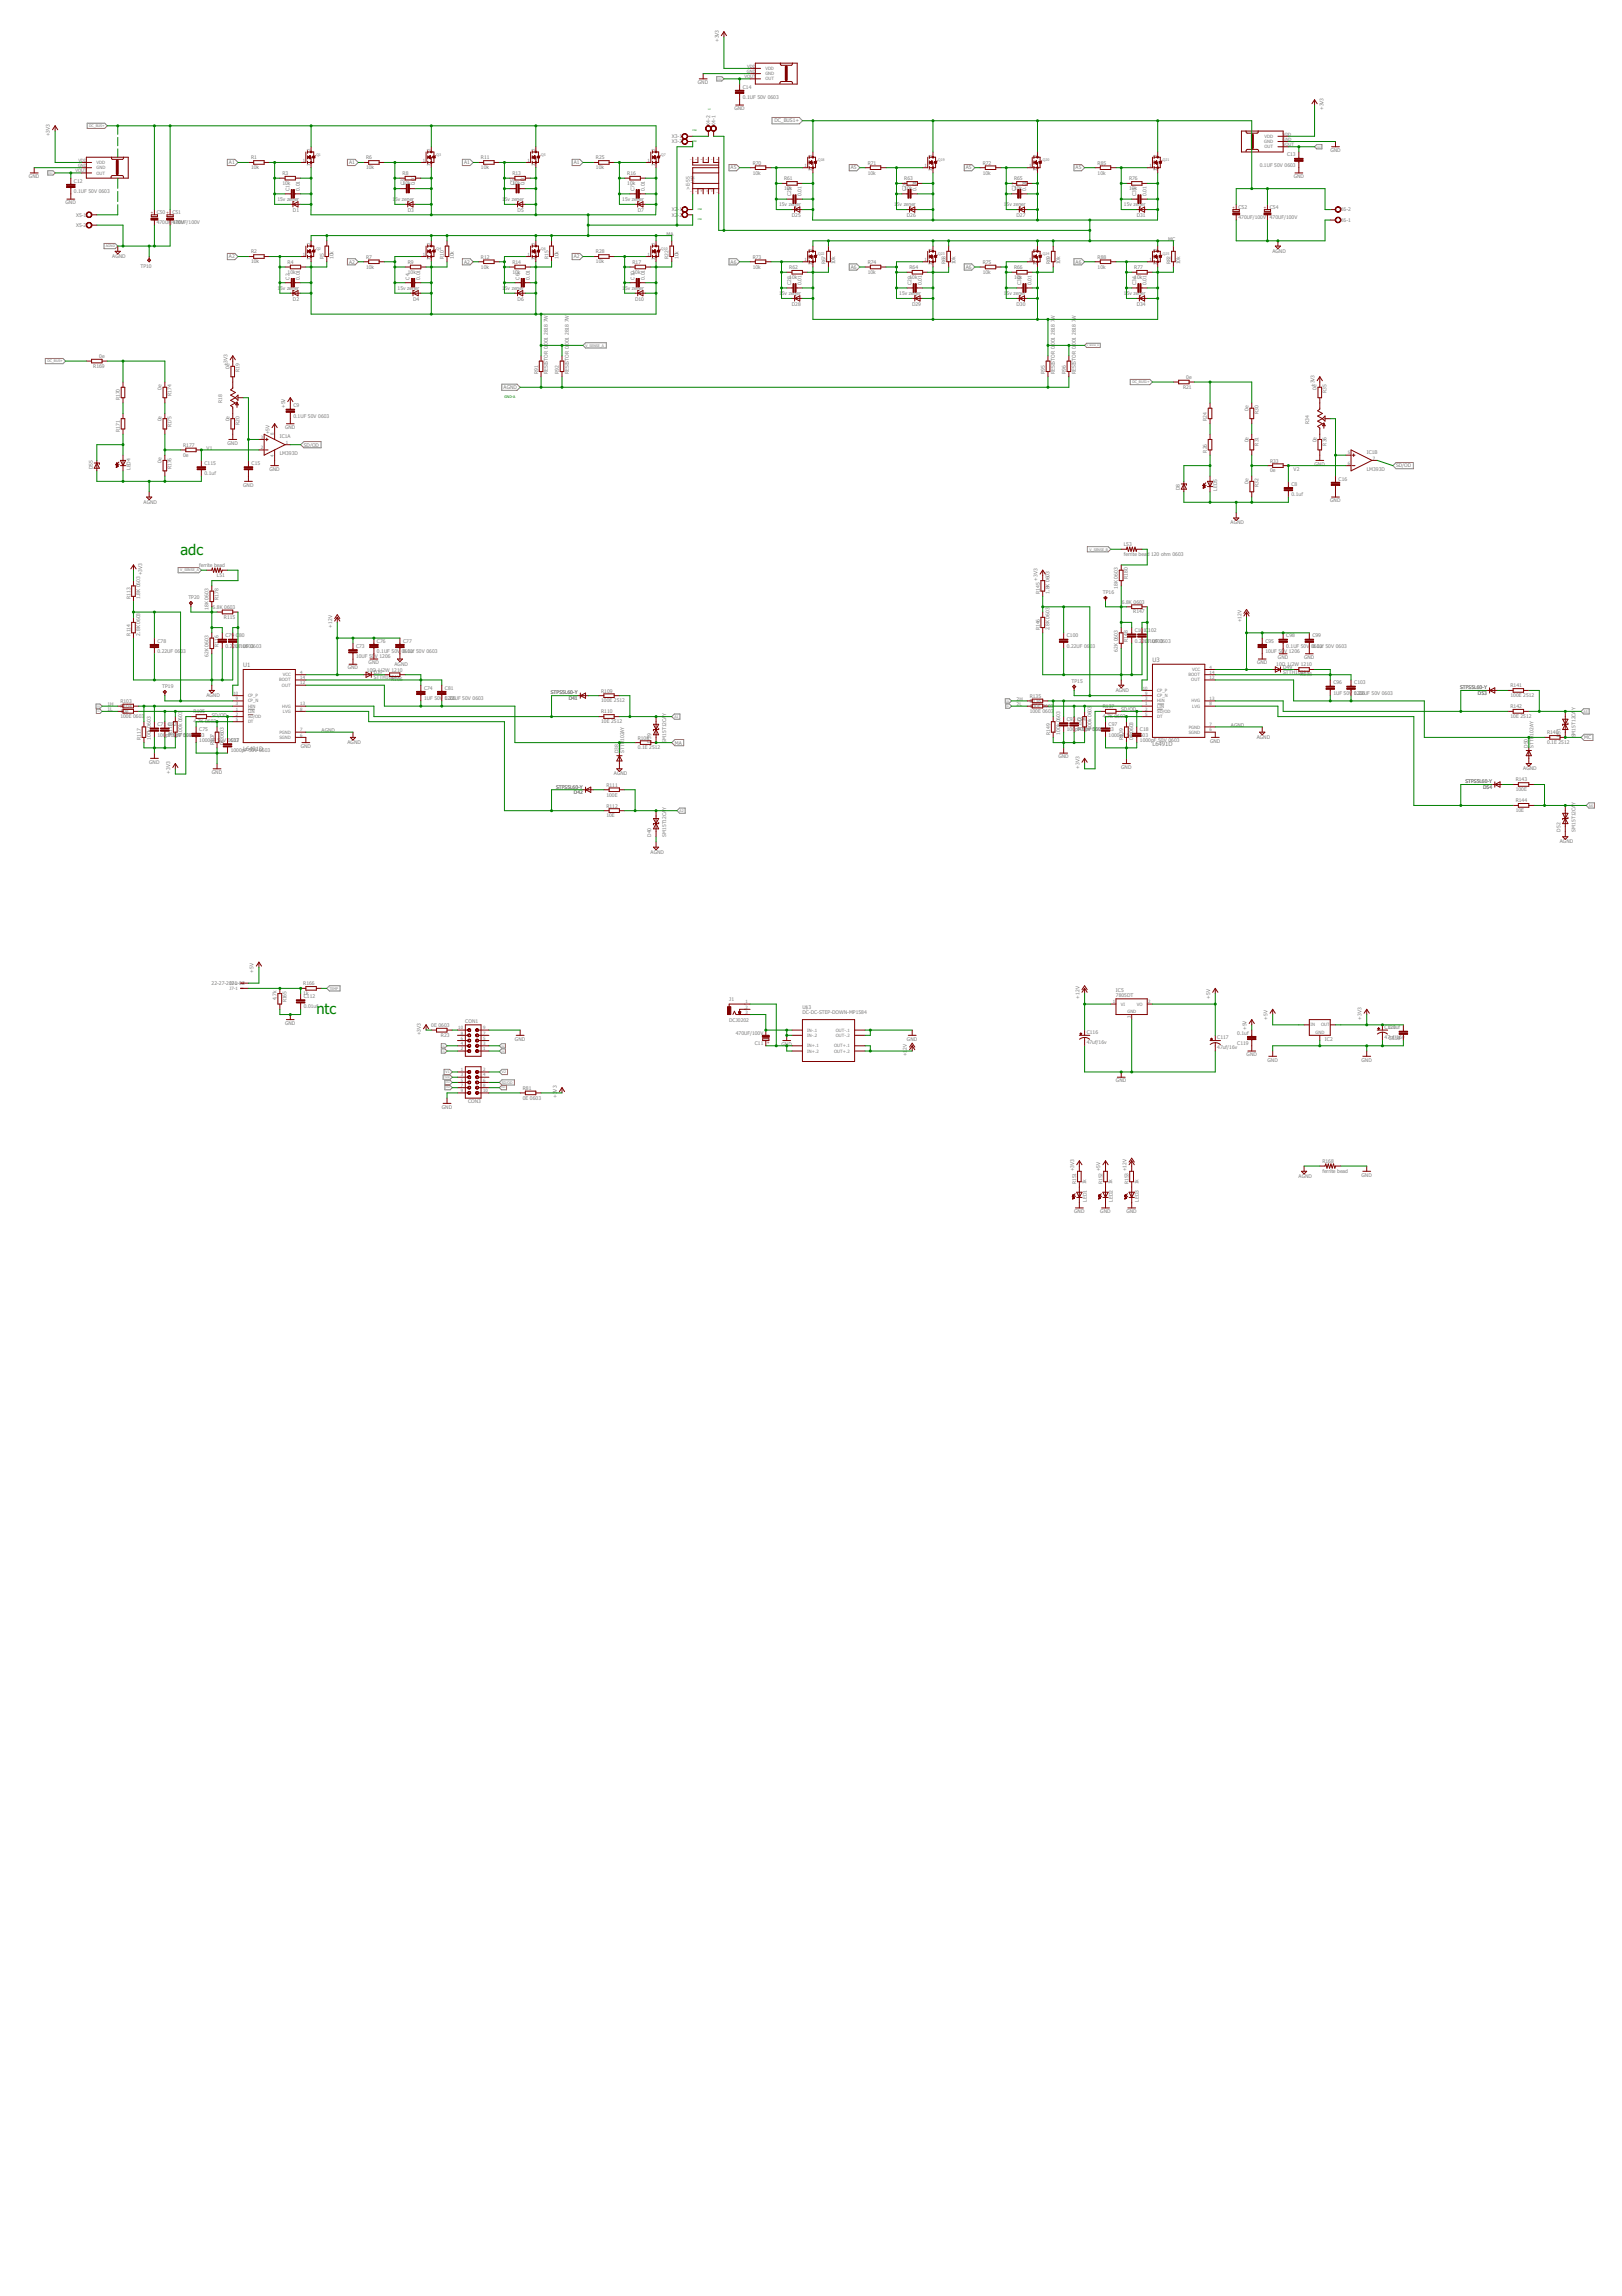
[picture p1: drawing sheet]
<svg xmlns="http://www.w3.org/2000/svg" width="210mm" height="297mm" viewBox="0 0 210 297" stroke-linecap="round" stroke-linejoin="round" font-family="sans-serif">
<defs><g id="words">
<g font-size="1.9" fill="#008000">
<text x="23.4" y="71.7">adc</text>
<text x="40.9" y="131.2">ntc</text>
</g>
<g font-size=".8" fill="#808080">
<text x="31.5" y="86.3">U1</text>
<text x="149.1" y="85.7">U3</text>
<text x="31.5" y="97.2">L6491D</text>
<text x="149.1" y="96.5">L6491D</text>
</g>
<g font-size=".7" fill="#808080">
<text x="93" y="5.5" transform="rotate(-90 93 5.5)">+3V3</text>
<text x="90.3" y="10.9">GND</text>
<text x="96.1" y="11.5">C14</text>
<text x="6.5" y="17.6" transform="rotate(-90 6.5 17.6)">+3V3</text>
<text x="86.9" y="17.9">X3-1</text>
<text x="91.9" y="16.3" transform="rotate(-90 91.9 16.3)">X4-2</text>
<text x="92.6" y="16.3" transform="rotate(-90 92.6 16.3)">X4-1</text>
<text x="95" y="14.3">GND</text>
<text x="96.1" y="12.8">0.1UF 50V 0603</text>
<text x="100.2" y="15.8">DC_BUS1+</text>
<text x="171.3" y="14.3" transform="rotate(-90 171.3 14.3)">+3V3</text>
<text x="3.7" y="23">GND</text>
<text x="9.6" y="23.6">C12</text>
<text x="29.6" y="21.2">A1</text>
<text x="32.5" y="21.9">10k</text>
<text x="32.5" y="20.6">R1</text>
<text x="36.5" y="23.9">10k</text>
<text x="36.5" y="22.6">R3</text>
<text x="45.2" y="21.2">A1</text>
<text x="47.4" y="21.9">10k</text>
<text x="47.4" y="20.6">R6</text>
<text x="52.1" y="23.9">10k</text>
<text x="52.1" y="22.6">R8</text>
<text x="52.3" y="24" transform="rotate(-90 52.3 24)">C3</text>
<text x="53.7" y="24" transform="rotate(-90 53.7 24)">0.01</text>
<text x="60.1" y="21.2">A1</text>
<text x="62.2" y="21.9">10k</text>
<text x="62.2" y="20.6">R11</text>
<text x="66.3" y="23.9">10k</text>
<text x="66.3" y="22.6">R13</text>
<text x="66.5" y="24" transform="rotate(-90 66.5 24)">C5</text>
<text x="67.9" y="24" transform="rotate(-90 67.9 24)">0.01</text>
<text x="74.3" y="21.2">A1</text>
<text x="77.1" y="21.9">10k</text>
<text x="77.1" y="20.6">R25</text>
<text x="81.2" y="23.9">10k</text>
<text x="81.2" y="22.6">R16</text>
<text x="86.9" y="18.5">X3-2</text>
<text x="94.6" y="21.9">A5</text>
<text x="97.4" y="22.6">10k</text>
<text x="97.4" y="21.3">R70</text>
<text x="101.5" y="23.3">R61</text>
<text x="110.1" y="21.9">A5</text>
<text x="112.3" y="22.6">10k</text>
<text x="112.3" y="21.3">R71</text>
<text x="117" y="23.3">R63</text>
<text x="125" y="21.9">A5</text>
<text x="127.2" y="22.6">10k</text>
<text x="127.2" y="21.3">R72</text>
<text x="131.2" y="23.3">R65</text>
<text x="139.2" y="21.9">A5</text>
<text x="142" y="22.6">10k</text>
<text x="142" y="21.3">R85</text>
<text x="146.1" y="23.3">R76</text>
<text x="163" y="21.6">0.1UF 50V 0603</text>
<text x="166.6" y="20.2">C13</text>
<text x="167.4" y="23">GND</text>
<text x="172.2" y="19.7">GND</text>
<text x="8.5" y="26.4">GND</text>
<text x="9.6" y="25">0.1UF 50V 0603</text>
<text x="9.9" y="28">X5-1</text>
<text x="9.9" y="29.4">X5-2</text>
<text x="20.3" y="29">470UF/41700UF/100V</text>
<text x="20.3" y="27.7">C50</text>
<text x="22.3" y="27.7">C51</text>
<text x="23.5" y="29">V</text>
<text x="35.9" y="26">15v zener</text>
<text x="37.5" y="24.7" transform="rotate(-90 37.5 24.7)">C1</text>
<text x="37.9" y="27.4">D1</text>
<text x="38.8" y="24.7" transform="rotate(-90 38.8 24.7)">0.01</text>
<text x="50.8" y="26">1</text>
<text x="51.1" y="26">5v zener</text>
<text x="52.8" y="27.4">D3</text>
<text x="65" y="26">1</text>
<text x="65.3" y="26">5v zener</text>
<text x="67" y="27.4">D5</text>
<text x="80.5" y="26">15v zener</text>
<text x="82.1" y="24.7" transform="rotate(-90 82.1 24.7)">C7</text>
<text x="82.5" y="27.4">D7</text>
<text x="83.4" y="24.7" transform="rotate(-90 83.4 24.7)">0.01</text>
<text x="86.9" y="27.3">X2</text>
<text x="86.9" y="28">X2</text>
<text x="87.7" y="27.3">-1</text>
<text x="87.7" y="28">-2</text>
<text x="89.3" y="24.6" transform="rotate(-90 89.3 24.6)">&gt;E-55</text>
<text x="100.8" y="26.7">15v zener</text>
<text x="101.5" y="24.6">10k</text>
<text x="102.4" y="25.3" transform="rotate(-90 102.4 25.3)">C25</text>
<text x="102.5" y="28.1">D25</text>
<text x="103.7" y="25.3" transform="rotate(-90 103.7 25.3)">0.01</text>
<text x="115.7" y="26.7">1</text>
<text x="116.1" y="26.7">5v zener</text>
<text x="117" y="24.6">10k</text>
<text x="117.3" y="24.7" transform="rotate(-90 117.3 24.7)">C26</text>
<text x="117.3" y="28.1">D26</text>
<text x="118.6" y="24.7" transform="rotate(-90 118.6 24.7)">0.01</text>
<text x="129.9" y="26.7">1</text>
<text x="130.3" y="26.7">5v zener</text>
<text x="131.2" y="24.6">10k</text>
<text x="131.5" y="24.7" transform="rotate(-90 131.5 24.7)">C27</text>
<text x="131.5" y="28.1">D27</text>
<text x="132.8" y="24.7" transform="rotate(-90 132.8 24.7)">0.01</text>
<text x="145.5" y="26.7">15v zener</text>
<text x="146.1" y="24.6">10k</text>
<text x="147" y="25.3" transform="rotate(-90 147 25.3)">C31</text>
<text x="147.1" y="28.1">D31</text>
<text x="148.4" y="25.3" transform="rotate(-90 148.4 25.3)">0.01</text>
<text x="160.3" y="28.3">470UF/100V</text>
<text x="160.3" y="27">C52</text>
<text x="164.3" y="28.3">470UF/100V</text>
<text x="164.3" y="27">C54</text>
<text x="173.5" y="28.7">X6-1</text>
<text x="173.5" y="27.3">X6-2</text>
<text x="14.5" y="33.4">AGND</text>
<text x="18.2" y="34.7">TP10</text>
<text x="29.6" y="33.4">A2</text>
<text x="32.5" y="34.1">10k</text>
<text x="32.5" y="32.8">R2</text>
<text x="37.2" y="35.4">10k</text>
<text x="37.2" y="34.1">R4</text>
<text x="41.9" y="33.5" transform="rotate(-90 41.9 33.5)">R5</text>
<text x="43.2" y="33.5" transform="rotate(-90 43.2 33.5)">10k</text>
<text x="45.2" y="34.1">A2</text>
<text x="47.4" y="34.7">10k</text>
<text x="47.4" y="33.5">R7</text>
<text x="52.8" y="35.4">10k</text>
<text x="52.8" y="34.1">R9</text>
<text x="57.5" y="33.5" transform="rotate(-90 57.5 33.5)">R10</text>
<text x="58.7" y="33.5" transform="rotate(-90 58.7 33.5)">10k</text>
<text x="60.1" y="34.1">A2</text>
<text x="62.2" y="34.7">10k</text>
<text x="62.2" y="33.5">R12</text>
<text x="66.3" y="35.4">10k</text>
<text x="66.3" y="34.1">R14</text>
<text x="71" y="33.5" transform="rotate(-90 71 33.5)">R15</text>
<text x="72.3" y="33.5" transform="rotate(-90 72.3 33.5)">10k</text>
<text x="74.3" y="33.4">A2</text>
<text x="77.1" y="34.1">10k</text>
<text x="77.1" y="32.8">R28</text>
<text x="81.9" y="35.4">10k</text>
<text x="81.9" y="34.1">R17</text>
<text x="86.3" y="30.5">MA</text>
<text x="86.5" y="33.5" transform="rotate(-90 86.5 33.5)">R22</text>
<text x="87.8" y="33.5" transform="rotate(-90 87.8 33.5)">10k</text>
<text x="94.6" y="34.1">A6</text>
<text x="97.4" y="34.7">10k</text>
<text x="97.4" y="33.5">R73</text>
<text x="102.1" y="34.8">R62</text>
<text x="106.8" y="34.2" transform="rotate(-90 106.8 34.2)">R67</text>
<text x="108.1" y="34.2" transform="rotate(-90 108.1 34.2)">10k</text>
<text x="110.1" y="34.8">A6</text>
<text x="112.3" y="35.4">10k</text>
<text x="112.3" y="34.1">R74</text>
<text x="117.7" y="34.8">R64</text>
<text x="122.4" y="34.2" transform="rotate(-90 122.4 34.2)">R68</text>
<text x="123.7" y="34.2" transform="rotate(-90 123.7 34.2)">10k</text>
<text x="125" y="34.8">A6</text>
<text x="127.2" y="35.4">10k</text>
<text x="127.2" y="34.1">R75</text>
<text x="131.2" y="34.8">R66</text>
<text x="135.9" y="34.2" transform="rotate(-90 135.9 34.2)">R69</text>
<text x="137.2" y="34.2" transform="rotate(-90 137.2 34.2)">10k</text>
<text x="139.2" y="34.1">A6</text>
<text x="142" y="34.7">10k</text>
<text x="142" y="33.5">R88</text>
<text x="146.8" y="34.8">R77</text>
<text x="151.2" y="31.2">MC</text>
<text x="151.5" y="34.2" transform="rotate(-90 151.5 34.2)">R82</text>
<text x="152.7" y="34.2" transform="rotate(-90 152.7 34.2)">10k</text>
<text x="164.7" y="32.7">AGND</text>
<text x="35.9" y="37.5">15v zener</text>
<text x="37.5" y="36.2" transform="rotate(-90 37.5 36.2)">C2</text>
<text x="37.9" y="38.9">D2</text>
<text x="38.8" y="36.2" transform="rotate(-90 38.8 36.2)">0.01</text>
<text x="51.4" y="37.5">15v zener</text>
<text x="53" y="36.2" transform="rotate(-90 53 36.2)">C4</text>
<text x="53.5" y="38.9">D4</text>
<text x="54.4" y="36.2" transform="rotate(-90 54.4 36.2)">0.01</text>
<text x="65" y="37.5">15v zener</text>
<text x="67" y="38.9">D6</text>
<text x="67.2" y="36.2" transform="rotate(-90 67.2 36.2)">C6</text>
<text x="68.6" y="36.2" transform="rotate(-90 68.6 36.2)">0.01</text>
<text x="70.9" y="41.7" transform="rotate(-90 70.9 41.7)">7W</text>
<text x="73.6" y="41.7" transform="rotate(-90 73.6 41.7)">7W</text>
<text x="80.5" y="37.5">15v zener</text>
<text x="82.1" y="36.2" transform="rotate(-90 82.1 36.2)">C10</text>
<text x="82.2" y="38.9">D10</text>
<text x="83.4" y="36.2" transform="rotate(-90 83.4 36.2)">0.01</text>
<text x="100.8" y="38.2">15v zener</text>
<text x="102.1" y="36.1">10k</text>
<text x="102.4" y="36.8" transform="rotate(-90 102.4 36.8)">C28</text>
<text x="102.5" y="39.6">D28</text>
<text x="103.7" y="36.8" transform="rotate(-90 103.7 36.8)">0.01</text>
<text x="116.4" y="38.2">15v zener</text>
<text x="117.7" y="36.1">10k</text>
<text x="117.9" y="36.8" transform="rotate(-90 117.9 36.8)">C29</text>
<text x="118" y="39.6">D29</text>
<text x="119.3" y="36.8" transform="rotate(-90 119.3 36.8)">0.01</text>
<text x="129.9" y="38.2">15v zener</text>
<text x="131.2" y="36.1">10k</text>
<text x="131.5" y="39.6">D30</text>
<text x="132.1" y="36.8" transform="rotate(-90 132.1 36.8)">C30</text>
<text x="133.5" y="36.8" transform="rotate(-90 133.5 36.8)">0.01</text>
<text x="136.5" y="41.7" transform="rotate(-90 136.5 41.7)">7W</text>
<text x="139.2" y="41.7" transform="rotate(-90 139.2 41.7)">7W</text>
<text x="145.5" y="38.2">15v zener</text>
<text x="146.8" y="36.1">10k</text>
<text x="147" y="36.8" transform="rotate(-90 147 36.8)">C34</text>
<text x="147.1" y="39.6">D34</text>
<text x="148.4" y="36.8" transform="rotate(-90 148.4 36.8)">0.01</text>
<text x="12.1" y="47.6">R169</text>
<text x="12.9" y="46.3">0e</text>
<text x="29.4" y="47.4" transform="rotate(-90 29.4 47.4)">+3V3</text>
<text x="29.7" y="47.8" transform="rotate(-90 29.7 47.8)">0e</text>
<text x="70.9" y="44.7" transform="rotate(-90 70.9 44.7)">001</text>
<text x="70.9" y="43.4" transform="rotate(-90 70.9 43.4)">2818</text>
<text x="73.6" y="44.7" transform="rotate(-90 73.6 44.7)">001</text>
<text x="73.6" y="43.4" transform="rotate(-90 73.6 43.4)">2818</text>
<text x="136.5" y="44.7" transform="rotate(-90 136.5 44.7)">001</text>
<text x="136.5" y="43.4" transform="rotate(-90 136.5 43.4)">2818</text>
<text x="139.2" y="44.7" transform="rotate(-90 139.2 44.7)">001</text>
<text x="139.2" y="43.4" transform="rotate(-90 139.2 43.4)">2818</text>
<text x="15.5" y="51.8" transform="rotate(-90 15.5 51.8)">R170</text>
<text x="20.9" y="50.5" transform="rotate(-90 20.9 50.5)">0e</text>
<text x="22.2" y="51.2" transform="rotate(-90 22.2 51.2)">R174</text>
<text x="28.8" y="52.1" transform="rotate(-90 28.8 52.1)">R18</text>
<text x="31" y="48.2" transform="rotate(-90 31 48.2)">R19</text>
<text x="36.9" y="52.8" transform="rotate(-90 36.9 52.8)">+5V</text>
<text x="38" y="52.7">C9</text>
<text x="65.2" y="50.3">AGND</text>
<text x="69.6" y="48.4" transform="rotate(-90 69.6 48.4)">R91</text>
<text x="70.9" y="48.4" transform="rotate(-90 70.9 48.4)">RESISTOR 0.</text>
<text x="72.3" y="48.4" transform="rotate(-90 72.3 48.4)">R92</text>
<text x="73.6" y="48.4" transform="rotate(-90 73.6 48.4)">RESISTOR 0.</text>
<text x="135.2" y="48.4" transform="rotate(-90 135.2 48.4)">R95</text>
<text x="136.5" y="48.4" transform="rotate(-90 136.5 48.4)">RESISTOR 0.</text>
<text x="137.9" y="48.4" transform="rotate(-90 137.9 48.4)">R96</text>
<text x="139.2" y="48.4" transform="rotate(-90 139.2 48.4)">RESISTOR 0.</text>
<text x="153.1" y="50.3">R21</text>
<text x="153.5" y="49">0e</text>
<text x="161.6" y="53.2" transform="rotate(-90 161.6 53.2)">0e</text>
<text x="162.9" y="53.6" transform="rotate(-90 162.9 53.6)">R30</text>
<text x="170.1" y="50.1" transform="rotate(-90 170.1 50.1)">+3V3</text>
<text x="170.4" y="50.5" transform="rotate(-90 170.4 50.5)">0e</text>
<text x="171.7" y="50.9" transform="rotate(-90 171.7 50.9)">R35</text>
<text x="15.5" y="55.8" transform="rotate(-90 15.5 55.8)">R171</text>
<text x="20.9" y="59.9" transform="rotate(-90 20.9 59.9)">0e</text>
<text x="20.9" y="54.5" transform="rotate(-90 20.9 54.5)">0e</text>
<text x="22.2" y="55.3" transform="rotate(-90 22.2 55.3)">R175</text>
<text x="23.7" y="59.1">0e</text>
<text x="23.7" y="57.8">R177</text>
<text x="26.7" y="58.2">V1</text>
<text x="29.4" y="57.5">GND</text>
<text x="29.7" y="54.5" transform="rotate(-90 29.7 54.5)">0e</text>
<text x="31" y="54.9" transform="rotate(-90 31 54.9)">R20</text>
<text x="34.9" y="56.2" transform="rotate(-90 34.9 56.2)">+5V</text>
<text x="36.2" y="58.9">LM393D</text>
<text x="36.2" y="56.7">IC1A</text>
<text x="36.9" y="55.5">GND</text>
<text x="38" y="54.1">0.1UF 50V 0603</text>
<text x="39.3" y="57.8">SD/OD</text>
<text x="156.2" y="58.6" transform="rotate(-90 156.2 58.6)">R26</text>
<text x="156.2" y="54.5" transform="rotate(-90 156.2 54.5)">R24</text>
<text x="161.6" y="57.2" transform="rotate(-90 161.6 57.2)">0e</text>
<text x="162.9" y="57.6" transform="rotate(-90 162.9 57.6)">R31</text>
<text x="164.4" y="59.8">R33</text>
<text x="169.4" y="54.8" transform="rotate(-90 169.4 54.8)">R34</text>
<text x="170.4" y="57.2" transform="rotate(-90 170.4 57.2)">0e</text>
<text x="171.7" y="57.6" transform="rotate(-90 171.7 57.6)">R36</text>
<text x="176.9" y="58.7">IC1B</text>
<text x="12" y="60.7" transform="rotate(-90 12 60.7)">D55</text>
<text x="16.9" y="60.8" transform="rotate(-90 16.9 60.8)">LED4</text>
<text x="18.6" y="65.1">AGND</text>
<text x="22.2" y="60.7" transform="rotate(-90 22.2 60.7)">R176</text>
<text x="26.5" y="61.5">0.1uf</text>
<text x="26.5" y="60.1">C115</text>
<text x="31.5" y="62.9">GND</text>
<text x="32.6" y="60.1">C15</text>
<text x="34.9" y="60.9">GND</text>
<text x="152.7" y="63.4" transform="rotate(-90 152.7 63.4)">D8</text>
<text x="157.5" y="63.5" transform="rotate(-90 157.5 63.5)">LED5</text>
<text x="161.6" y="62.6" transform="rotate(-90 161.6 62.6)">0e</text>
<text x="162.9" y="63.1" transform="rotate(-90 162.9 63.1)">R32</text>
<text x="164.4" y="61.1">0e</text>
<text x="167.1" y="64.2">0.1uf</text>
<text x="167.1" y="62.8">C8</text>
<text x="167.4" y="60.9">V2</text>
<text x="170.1" y="60.2">GND</text>
<text x="172.1" y="65">GND</text>
<text x="173.2" y="62.2">C16</text>
<text x="176.9" y="60.9">LM393D</text>
<text x="180.7" y="60.5">SD/OD</text>
<text x="145.4" y="71.9">ferrite bead 120 ohm 0603</text>
<text x="145.4" y="70.7">L53</text>
<text x="159.3" y="67.8">AGND</text>
<text x="16.9" y="77.5" transform="rotate(-90 16.9 77.5)">R113</text>
<text x="18.2" y="77.5" transform="rotate(-90 18.2 77.5)">1.8K 0603</text>
<text x="18.4" y="74.4" transform="rotate(-90 18.4 74.4)">+3V3</text>
<text x="24.4" y="77.5">TP20</text>
<text x="25.8" y="73.4">ferrite bead</text>
<text x="28.1" y="74.6">L51</text>
<text x="28.3" y="77.6" transform="rotate(-90 28.3 77.6)">R178</text>
<text x="134.3" y="75.1" transform="rotate(-90 134.3 75.1)">+3V3</text>
<text x="134.5" y="76.8" transform="rotate(-90 134.5 76.8)">R145</text>
<text x="135.8" y="76.8" transform="rotate(-90 135.8 76.8)">1.8K 0603</text>
<text x="142.7" y="76.8">TP16</text>
<text x="144.7" y="76.2" transform="rotate(-90 144.7 76.2)">18K 0603</text>
<text x="146" y="74.9" transform="rotate(-90 146 74.9)">R180</text>
<text x="16.9" y="82.2" transform="rotate(-90 16.9 82.2)">R114</text>
<text x="18.2" y="82.2" transform="rotate(-90 18.2 82.2)">2.8K 0603</text>
<text x="20.4" y="83.1">C78</text>
<text x="27" y="78.9" transform="rotate(-90 27 78.9)">18K 0603</text>
<text x="27.5" y="78.8">6.8K 0603</text>
<text x="28.3" y="83.7" transform="rotate(-90 28.3 83.7)">R116</text>
<text x="29" y="80">R115</text>
<text x="29.2" y="83.8">0.22U</text>
<text x="29.2" y="82.5">C79 C</text>
<text x="30.5" y="83.8">0</text>
<text x="30.9" y="83.8">F UF</text>
<text x="30.9" y="83.8">.106003603</text>
<text x="30.9" y="82.5">80</text>
<text x="43" y="81.2" transform="rotate(-90 43 81.2)">+12V</text>
<text x="46.1" y="83.8">C73</text>
<text x="48.8" y="83.1">C76</text>
<text x="52.2" y="83.1">C77</text>
<text x="134.5" y="81.5" transform="rotate(-90 134.5 81.5)">R146</text>
<text x="135.8" y="81.5" transform="rotate(-90 135.8 81.5)">2.8K 0603</text>
<text x="138.1" y="83.8">0.22UF 0603</text>
<text x="138.1" y="82.5">C100</text>
<text x="145.2" y="78.1">6.8K 0603</text>
<text x="146" y="83" transform="rotate(-90 146 83)">R148</text>
<text x="146.7" y="79.4">R147</text>
<text x="146.8" y="83.1">0.22U</text>
<text x="146.8" y="81.8">C101C</text>
<text x="148.2" y="83.1">0</text>
<text x="148.5" y="83.1">F UF</text>
<text x="148.6" y="83.1">.106003603</text>
<text x="148.6" y="81.8">102</text>
<text x="160.6" y="80.5" transform="rotate(-90 160.6 80.5)">+12V</text>
<text x="163.8" y="83.1">C95</text>
<text x="166.5" y="83.8">0.1UF 50V 006.13f 50V 0603</text>
<text x="166.5" y="82.5">C98</text>
<text x="169.8" y="82.5">C99</text>
<text x="170.4" y="83.8">0u</text>
<text x="20.4" y="84.5">0.22UF 0603</text>
<text x="21" y="89">TP19</text>
<text x="27" y="85" transform="rotate(-90 27 85)">62K 0603</text>
<text x="45" y="86.6">GND</text>
<text x="46.1" y="85.2">10UF 50V 1206</text>
<text x="47.5" y="86.9">10Ω 1/2W 1210</text>
<text x="47.7" y="85.9">GND</text>
<text x="48.4" y="87.9">STTH102AY</text>
<text x="48.4" y="87.2">D37</text>
<text x="48.8" y="84.5">0.1UF 50V 006.13f 50V 0603</text>
<text x="50.6" y="88.2">R106</text>
<text x="51.1" y="86.1">AGND</text>
<text x="52.7" y="84.5">0u</text>
<text x="54.9" y="89.2">C74</text>
<text x="57.6" y="89.2">C81</text>
<text x="71.3" y="89.8">STPS5L60-Y</text>
<text x="77.8" y="89.6">R109</text>
<text x="138.7" y="88.3">TP15</text>
<text x="144.4" y="89.5">AGND</text>
<text x="144.7" y="84.3" transform="rotate(-90 144.7 84.3)">62K 0603</text>
<text x="162.7" y="85.9">GND</text>
<text x="163.8" y="84.5">10UF 50V 1206</text>
<text x="165.2" y="86.2">10Ω 1/2W 1210</text>
<text x="165.4" y="85.3">GND</text>
<text x="166.1" y="87.2">STTH102AY</text>
<text x="166.1" y="86.5">D49</text>
<text x="168.3" y="87.5">R138</text>
<text x="168.8" y="85.3">GND</text>
<text x="172.5" y="89.9">1UF 50V 1206</text>
<text x="172.5" y="88.5">C96</text>
<text x="175.3" y="89.9">0.22UF 50V 0603</text>
<text x="175.3" y="88.5">C103</text>
<text x="189" y="89.2">STPS5L60-Y</text>
<text x="191.3" y="89.9">D53</text>
<text x="195.5" y="88.9">R141</text>
<text x="13.9" y="91.3">1H</text>
<text x="13.9" y="92">1L</text>
<text x="15.6" y="92.2">10e</text>
<text x="15.6" y="92.9">100E 0603</text>
<text x="15.6" y="90.9">R103</text>
<text x="15.6" y="91.6">R104</text>
<text x="18.2" y="95.7" transform="rotate(-90 18.2 95.7)">R117</text>
<text x="19.5" y="95.7" transform="rotate(-90 19.5 95.7)">100k 0603</text>
<text x="20.4" y="95.3">100p1F0500pV 5</text>
<text x="20.4" y="94">C71 C72</text>
<text x="22.3" y="95.1" transform="rotate(-90 22.3 95.1)">R118</text>
<text x="23.2" y="95.3">F 0</text>
<text x="23.6" y="95.1" transform="rotate(-90 23.6 95.1)">100k 0603</text>
<text x="24.1" y="95.3">6030603</text>
<text x="24.1" y="95.3">0V</text>
<text x="25" y="93.6">4.7K 0603</text>
<text x="25" y="92.3">R105</text>
<text x="25.8" y="96">1000pF 50V 0603</text>
<text x="25.8" y="94.6">C75</text>
<text x="26.7" y="90.2">AGND</text>
<text x="27.4" y="92.7">SD/OD</text>
<text x="29.9" y="96">C17</text>
<text x="41.6" y="94.7">AGND</text>
<text x="54.9" y="90.6">1UF 50V 1206</text>
<text x="57.6" y="90.6">0.22UF 50V 0603</text>
<text x="73.6" y="90.6">D41</text>
<text x="77.8" y="90.9">100E 2512</text>
<text x="77.8" y="93.6">10E 2512</text>
<text x="77.8" y="92.3">R110</text>
<text x="82.5" y="95.7">R108</text>
<text x="86.2" y="92.6" transform="rotate(-90 86.2 92.6)">Y</text>
<text x="131.6" y="90.7">2H</text>
<text x="131.6" y="91.3">2L</text>
<text x="133.3" y="91.6">100E 0603</text>
<text x="133.3" y="92.2">100E 0603</text>
<text x="133.3" y="90.3">R135</text>
<text x="133.3" y="90.9">R136</text>
<text x="135.9" y="95.1" transform="rotate(-90 135.9 95.1)">R149</text>
<text x="137.2" y="95.1" transform="rotate(-90 137.2 95.1)">100k 0603</text>
<text x="138.1" y="94.6">100p1F0500pV 5</text>
<text x="138.1" y="93.3">C93 C94</text>
<text x="140" y="94.4" transform="rotate(-90 140 94.4)">R150</text>
<text x="140.8" y="94.6">F 0</text>
<text x="141.2" y="94.4" transform="rotate(-90 141.2 94.4)">100k 0603</text>
<text x="141.7" y="94.6">6030603</text>
<text x="141.8" y="94.6">0V</text>
<text x="142.7" y="92.9">4.7K 0603</text>
<text x="142.7" y="91.6">R137</text>
<text x="143.5" y="95.3">1000pF 50V 0603</text>
<text x="143.5" y="94">C97</text>
<text x="145.1" y="92">SD/OD</text>
<text x="145.4" y="95.7" transform="rotate(-90 145.4 95.7)">R139</text>
<text x="146.6" y="95.7" transform="rotate(-90 146.6 95.7)">0e 0603</text>
<text x="147.5" y="96">1000pF 50V 0603</text>
<text x="147.5" y="94.6">C18</text>
<text x="159.3" y="94.1">AGND</text>
<text x="162.6" y="95.6">AGND</text>
<text x="195.5" y="90.2">100E 2512</text>
<text x="195.5" y="92.9">10E 2512</text>
<text x="195.5" y="91.6">R142</text>
<text x="200.2" y="95">R140</text>
<text x="201.9" y="95.4" transform="rotate(-90 201.9 95.4)">D51</text>
<text x="203.9" y="95.4" transform="rotate(-90 203.9 95.4)">SM15T12CA</text>
<text x="203.9" y="91.9" transform="rotate(-90 203.9 91.9)">Y</text>
<text x="205" y="95.6">MC</text>
<text x="19.3" y="98.8">GND</text>
<text x="22" y="100.1" transform="rotate(-90 22 100.1)">+3V3</text>
<text x="27.4" y="100.1">GND</text>
<text x="27.7" y="96.4" transform="rotate(-90 27.7 96.4)">R107</text>
<text x="29" y="96.4" transform="rotate(-90 29 96.4)">0e 0603</text>
<text x="29.9" y="97.3">1000pF 50V 0603</text>
<text x="38.9" y="96.8">GND</text>
<text x="45" y="96.3">AGND</text>
<text x="78.5" y="101.8">R111</text>
<text x="79.5" y="100.3">AGND</text>
<text x="80" y="97.4" transform="rotate(-90 80 97.4)">D38</text>
<text x="80.8" y="97.4" transform="rotate(-90 80.8 97.4)">ST H102AY</text>
<text x="82.5" y="97">0.1E 2512</text>
<text x="84.3" y="96.1" transform="rotate(-90 84.3 96.1)">D39</text>
<text x="86.2" y="96.1" transform="rotate(-90 86.2 96.1)">SM15T12CA</text>
<text x="87.3" y="96.3">MA</text>
<text x="137" y="98.1">GND</text>
<text x="139.7" y="99.5" transform="rotate(-90 139.7 99.5)">+3V3</text>
<text x="145.1" y="99.5">GND</text>
<text x="156.6" y="96.1">GND</text>
<text x="189.6" y="101.3">STPS5L60-Y</text>
<text x="196.1" y="101.1">R143</text>
<text x="197.1" y="99.6">AGND</text>
<text x="197.7" y="96.8" transform="rotate(-90 197.7 96.8)">D50</text>
<text x="198.5" y="96.8" transform="rotate(-90 198.5 96.8)">ST H102AY</text>
<text x="200.2" y="96.3">0.1E 2512</text>
<text x="72" y="102">STPS5L60-Y</text>
<text x="74.3" y="102.8">D42</text>
<text x="78.5" y="103">100E</text>
<text x="78.5" y="105.8">10E</text>
<text x="78.5" y="104.5">R112</text>
<text x="86.2" y="104.8" transform="rotate(-90 86.2 104.8)">Y</text>
<text x="191.9" y="102.1">D54</text>
<text x="196.1" y="102.4">100E</text>
<text x="196.1" y="105.1">10E</text>
<text x="196.1" y="103.8">R144</text>
<text x="201.9" y="107.6" transform="rotate(-90 201.9 107.6)">D52</text>
<text x="203.9" y="107.6" transform="rotate(-90 203.9 107.6)">SM15T12CA</text>
<text x="203.9" y="104.1" transform="rotate(-90 203.9 104.1)">Y</text>
<text x="84.2" y="110.5">AGND</text>
<text x="84.3" y="108.3" transform="rotate(-90 84.3 108.3)">D40</text>
<text x="86.2" y="108.3" transform="rotate(-90 86.2 108.3)">SM15T12CA</text>
<text x="201.9" y="109.1">AGND</text>
<text x="32.8" y="125.8" transform="rotate(-90 32.8 125.8)">+5V</text>
<text x="27.4" y="127.5">22-27-2021-02</text>
<text x="35.8" y="129.4" transform="rotate(-90 35.8 129.4)">4.7k</text>
<text x="37.1" y="129.7" transform="rotate(-90 37.1 129.7)">R165</text>
<text x="39.3" y="128.7">1k</text>
<text x="39.3" y="127.5">R166</text>
<text x="39.3" y="130.5">0.01uf</text>
<text x="39.3" y="129.1">C112</text>
<text x="94.4" y="129.6">J1</text>
<text x="103.8" y="131.2">DC-DC-STEP-DOWN-MP1584</text>
<text x="103.8" y="130.6">U$3</text>
<text x="139.7" y="129.2" transform="rotate(-90 139.7 129.2)">+12V</text>
<text x="144.4" y="129">7805DT</text>
<text x="144.4" y="128.4">IC5</text>
<text x="156.6" y="129.2" transform="rotate(-90 156.6 129.2)">+5V</text>
<text x="164" y="131.9" transform="rotate(-90 164 131.9)">+5V</text>
<text x="176.2" y="131.9" transform="rotate(-90 176.2 131.9)">+3V3</text>
<text x="36.9" y="132.6">GND</text>
<text x="54.5" y="133.9" transform="rotate(-90 54.5 133.9)">+3V3</text>
<text x="55.8" y="132.9">0E 0603</text>
<text x="57.1" y="134.1">R23</text>
<text x="60.2" y="132.4">CON1</text>
<text x="66.6" y="134.6">GND</text>
<text x="94.4" y="132.3">DCJ0202</text>
<text x="95.2" y="133.9">470UF/100V</text>
<text x="97.7" y="135.2">C11</text>
<text x="101.1" y="135.3">GND</text>
<text x="117.4" y="136.7" transform="rotate(-90 117.4 136.7)">+1</text>
<text x="117.4" y="135.8" transform="rotate(-90 117.4 135.8)">2V</text>
<text x="117.4" y="134.6">GND</text>
<text x="140.6" y="135.1">47uf/16v</text>
<text x="140.6" y="133.8">C116</text>
<text x="157.5" y="135.7">47uf/16v</text>
<text x="157.5" y="134.5">C117</text>
<text x="160.1" y="133.8">0.1uf</text>
<text x="160.1" y="135.2">C119</text>
<text x="161.3" y="133.3" transform="rotate(-90 161.3 133.3)">+5V</text>
<text x="161.3" y="136.7">GND</text>
<text x="164" y="137.3">GND</text>
<text x="171.5" y="134.6">IC2</text>
<text x="176.2" y="137.3">GND</text>
<text x="179.2" y="134.4">47Cu1f/1186v</text>
<text x="179.2" y="133.1">C102.1uf</text>
<text x="180.3" y="133.1">0</text>
<text x="57.2" y="143.4">GND</text>
<text x="60.6" y="142.7">CON3</text>
<text x="67.7" y="142.3">0E 0603</text>
<text x="67.7" y="141">R81</text>
<text x="72.1" y="142.1" transform="rotate(-90 72.1 142.1)">+3</text>
<text x="72.1" y="141.2" transform="rotate(-90 72.1 141.2)">V3</text>
<text x="144.4" y="140">GND</text>
<text x="139" y="151.5" transform="rotate(-90 139 151.5)">+3V3</text>
<text x="139.3" y="153.2" transform="rotate(-90 139.3 153.2)">R151</text>
<text x="140.6" y="153.2" transform="rotate(-90 140.6 153.2)">1k</text>
<text x="140.6" y="155.5" transform="rotate(-90 140.6 155.5)">LED1</text>
<text x="142.4" y="151.5" transform="rotate(-90 142.4 151.5)">+5V</text>
<text x="142.7" y="153.2" transform="rotate(-90 142.7 153.2)">R152</text>
<text x="143.9" y="153.2" transform="rotate(-90 143.9 153.2)">1k</text>
<text x="144" y="155.5" transform="rotate(-90 144 155.5)">LED2</text>
<text x="145.8" y="151.5" transform="rotate(-90 145.8 151.5)">+12V</text>
<text x="146" y="153.2" transform="rotate(-90 146 153.2)">R153</text>
<text x="147.3" y="153.2" transform="rotate(-90 147.3 153.2)">1k</text>
<text x="147.4" y="155.5" transform="rotate(-90 147.4 155.5)">LED3</text>
<text x="168" y="152.4">AGND</text>
<text x="171.1" y="151.7">ferrite bead</text>
<text x="171.1" y="150.5">R168</text>
<text x="176.2" y="152.2">GND</text>
<text x="139" y="156.9">GND</text>
<text x="142.4" y="156.9">GND</text>
<text x="145.8" y="156.9">GND</text>
</g>
<g font-size=".6" fill="#808080">
<text x="96.3" y="10.1">VOUT</text>
<text x="96.7" y="9.4">GND</text>
<text x="96.7" y="8.8">VDD</text>
<text x="99" y="9.1">VDD</text>
<text x="99" y="9.7">GND</text>
<text x="99" y="10.4">OUT</text>
<text x="163.7" y="17.8">VDD</text>
<text x="166" y="17.5">VDD</text>
<text x="9.8" y="22.3">VOUT</text>
<text x="10.1" y="21.6">GND</text>
<text x="10.1" y="20.9">VDD</text>
<text x="12.5" y="21.2">VDD</text>
<text x="12.5" y="21.9">GND</text>
<text x="12.5" y="22.6">OUT</text>
<text x="39.2" y="20.9">1</text>
<text x="40.2" y="21.4" transform="rotate(-90 40.2 21.4)">3</text>
<text x="40.2" y="19.6" transform="rotate(-90 40.2 19.6)">2</text>
<text x="54.7" y="20.9">1</text>
<text x="55.7" y="21.4" transform="rotate(-90 55.7 21.4)">3</text>
<text x="55.7" y="19.6" transform="rotate(-90 55.7 19.6)">2</text>
<text x="68.3" y="20.9">1</text>
<text x="69.3" y="21.4" transform="rotate(-90 69.3 21.4)">3</text>
<text x="69.3" y="19.6" transform="rotate(-90 69.3 19.6)">2</text>
<text x="83.8" y="20.9">1</text>
<text x="84.8" y="21.4" transform="rotate(-90 84.8 21.4)">3</text>
<text x="84.8" y="19.6" transform="rotate(-90 84.8 19.6)">2</text>
<text x="89.8" y="23.7" transform="rotate(-90 89.8 23.7)">U$2</text>
<text x="104.1" y="21.6">1</text>
<text x="105.1" y="22.1" transform="rotate(-90 105.1 22.1)">3</text>
<text x="105.1" y="20.2" transform="rotate(-90 105.1 20.2)">2</text>
<text x="119.7" y="21.6">1</text>
<text x="120.6" y="22.1" transform="rotate(-90 120.6 22.1)">3</text>
<text x="120.6" y="20.2" transform="rotate(-90 120.6 20.2)">2</text>
<text x="133.2" y="21.6">1</text>
<text x="134.2" y="22.1" transform="rotate(-90 134.2 22.1)">3</text>
<text x="134.2" y="20.2" transform="rotate(-90 134.2 20.2)">2</text>
<text x="148.7" y="21.6">1</text>
<text x="149.7" y="22.1" transform="rotate(-90 149.7 22.1)">3</text>
<text x="149.7" y="20.2" transform="rotate(-90 149.7 20.2)">2</text>
<text x="163.6" y="18.5">GND</text>
<text x="163.6" y="19.2">OUT</text>
<text x="166" y="18.2">GND</text>
<text x="166" y="18.9">VOUT</text>
<text x="39.2" y="33.1">1</text>
<text x="40.2" y="33.6" transform="rotate(-90 40.2 33.6)">3</text>
<text x="40.2" y="31.7" transform="rotate(-90 40.2 31.7)">2</text>
<text x="54.7" y="33.1">1</text>
<text x="55.7" y="33.6" transform="rotate(-90 55.7 33.6)">3</text>
<text x="55.7" y="31.7" transform="rotate(-90 55.7 31.7)">2</text>
<text x="68.3" y="33.1">1</text>
<text x="69.3" y="33.6" transform="rotate(-90 69.3 33.6)">3</text>
<text x="69.3" y="31.7" transform="rotate(-90 69.3 31.7)">2</text>
<text x="83.8" y="33.1">1</text>
<text x="84.8" y="33.6" transform="rotate(-90 84.8 33.6)">3</text>
<text x="84.8" y="31.7" transform="rotate(-90 84.8 31.7)">2</text>
<text x="104.1" y="33.8">1</text>
<text x="105.1" y="34.3" transform="rotate(-90 105.1 34.3)">3</text>
<text x="105.1" y="32.4" transform="rotate(-90 105.1 32.4)">2</text>
<text x="119.7" y="33.8">1</text>
<text x="120.6" y="34.3" transform="rotate(-90 120.6 34.3)">3</text>
<text x="120.6" y="32.4" transform="rotate(-90 120.6 32.4)">2</text>
<text x="133.2" y="33.8">1</text>
<text x="134.2" y="34.3" transform="rotate(-90 134.2 34.3)">3</text>
<text x="134.2" y="32.4" transform="rotate(-90 134.2 32.4)">2</text>
<text x="148.7" y="33.8">1</text>
<text x="149.7" y="34.3" transform="rotate(-90 149.7 34.3)">3</text>
<text x="149.7" y="32.4" transform="rotate(-90 149.7 32.4)">2</text>
<text x="33.8" y="58.1">2</text>
<text x="33.8" y="56.8">3</text>
<text x="35.4" y="59.2" transform="rotate(-90 35.4 59.2)">4</text>
<text x="35.4" y="56.2" transform="rotate(-90 35.4 56.2)">8</text>
<text x="37" y="57.4">1</text>
<text x="174.4" y="58.8">5</text>
<text x="177.6" y="59.5">7</text>
<text x="174.4" y="60.1">6</text>
<text x="30.2" y="89.9">10</text>
<text x="36.1" y="88.2">BOOT</text>
<text x="36.5" y="88.8">OUT</text>
<text x="36.6" y="87.5">VCC</text>
<text x="38.9" y="87.9">14</text>
<text x="38.9" y="88.5">12</text>
<text x="38.9" y="87.2">4</text>
<text x="147.9" y="89.2">10</text>
<text x="148.2" y="89.9">9</text>
<text x="149.8" y="89.5">CP_P</text>
<text x="153.8" y="87.5">BOOT</text>
<text x="154.2" y="88.2">OUT</text>
<text x="154.3" y="86.8">VCC</text>
<text x="156.5" y="87.2">14</text>
<text x="156.5" y="87.9">12</text>
<text x="156.5" y="86.5">4</text>
<text x="30.5" y="90.6">9</text>
<text x="30.5" y="93.3">5</text>
<text x="30.5" y="91.3">3</text>
<text x="30.5" y="91.9">1</text>
<text x="30.5" y="92.6">2</text>
<text x="32.1" y="90.9">CP_N</text>
<text x="32.1" y="90.2">CP_P</text>
<text x="32.1" y="93.6">DT</text>
<text x="32.1" y="91.6">HIN</text>
<text x="32.1" y="92.2">LIN</text>
<text x="32.1" y="92.9">SD/OD</text>
<text x="36.2" y="94.9">PGND</text>
<text x="36.2" y="95.6">SGND</text>
<text x="36.5" y="91.5">HVG</text>
<text x="36.6" y="92.2">LVG</text>
<text x="38.9" y="91.3">13</text>
<text x="38.9" y="91.9">8</text>
<text x="38.9" y="94.6">7</text>
<text x="38.9" y="95.3">6</text>
<text x="148.2" y="92.6">5</text>
<text x="148.2" y="90.6">3</text>
<text x="148.2" y="91.3">1</text>
<text x="148.2" y="91.9">2</text>
<text x="149.8" y="90.2">CP_N</text>
<text x="149.8" y="92.9">DT</text>
<text x="149.8" y="90.9">HIN</text>
<text x="149.8" y="91.6">LIN</text>
<text x="149.8" y="92.2">SD/OD</text>
<text x="153.8" y="94.3">PGND</text>
<text x="153.8" y="94.9">SGND</text>
<text x="154.2" y="90.9">HVG</text>
<text x="154.3" y="91.5">LVG</text>
<text x="156.5" y="90.6">13</text>
<text x="156.5" y="91.3">8</text>
<text x="156.5" y="94">7</text>
<text x="156.5" y="94.6">6</text>
<text x="29.7" y="128.1">J7-1</text>
<text x="29.7" y="127.4">J7-2</text>
<text x="96.5" y="129.8">1</text>
<text x="96.5" y="130.5">2</text>
<text x="96.5" y="131.2">3</text>
<text x="144" y="129.8">1</text>
<text x="145" y="130.1">VI</text>
<text x="145.9" y="131">GND</text>
<text x="146.3" y="131.7" transform="rotate(-90 146.3 131.7)">3</text>
<text x="147.1" y="130.1">VO</text>
<text x="148.6" y="129.8">2</text>
<text x="59.3" y="133.2">10</text>
<text x="59.6" y="135.9">2</text>
<text x="59.6" y="135.2">4</text>
<text x="59.6" y="134.5">6</text>
<text x="59.6" y="133.9">8</text>
<text x="62.5" y="135.9">1</text>
<text x="62.5" y="135.2">3</text>
<text x="62.5" y="134.5">5</text>
<text x="62.5" y="133.9">7</text>
<text x="62.5" y="133.2">9</text>
<text x="104.5" y="136.2">IN+.2</text>
<text x="104.5" y="133.5">IN-.1</text>
<text x="104.5" y="134.2">IN-.2</text>
<text x="104.5" y="135.5">IN+.1</text>
<text x="107.9" y="136.2">OUT+.2</text>
<text x="107.9" y="135.5">OUT+.1</text>
<text x="108.2" y="133.5">OUT-.1</text>
<text x="108.2" y="134.1">OUT-.2</text>
<text x="169.6" y="132.8">IN</text>
<text x="170.2" y="133.7">GND</text>
<text x="171" y="132.8">OUT</text>
<text x="59.6" y="138.6">1</text>
<text x="59.6" y="139.3">3</text>
<text x="59.6" y="139.9">5</text>
<text x="59.6" y="140.6">7</text>
<text x="59.6" y="141.3">9</text>
<text x="62.5" y="138.6">2</text>
<text x="62.5" y="139.3">4</text>
<text x="62.5" y="139.9">6</text>
<text x="62.5" y="140.6">8</text>
<text x="62.5" y="141.3">10</text>
</g>
<g font-size=".5" fill="#808080">
<text x="11.5" y="16.5">DC_BUS+</text>
<text x="40.9" y="20.2">Q1</text>
<text x="56.5" y="20.2">Q3</text>
<text x="70" y="20.2">Q5</text>
<text x="85.6" y="20.2">Q7</text>
<text x="105.9" y="20.9">Q18</text>
<text x="121.4" y="20.9">Q19</text>
<text x="134.9" y="20.9">Q20</text>
<text x="150.5" y="20.9">Q21</text>
<text x="13.7" y="32">AGND</text>
<text x="40.9" y="32.3">Q2</text>
<text x="56.5" y="32.3">Q4</text>
<text x="70" y="32.3">Q6</text>
<text x="85.6" y="32.3">Q10</text>
<text x="105.9" y="33">Q22</text>
<text x="121.4" y="33">Q23</text>
<text x="134.9" y="33">Q24</text>
<text x="150.5" y="33">Q25</text>
<text x="6.1" y="46.9">DC_BUS+</text>
<text x="75.8" y="44.9">V_SENSE_A</text>
<text x="146.5" y="49.6">DC_BUS1+</text>
<text x="141" y="71.2">V_SENSE_B</text>
<text x="23.3" y="73.9">V_SENSE_A</text>
<text x="87.3" y="92.9">A1</text>
<text x="204.9" y="92.2">A5</text>
<text x="87.9" y="105">A2</text>
<text x="205.6" y="104.4">A6</text>
<text x="42.6" y="128">TEMP</text>
<text x="57.7" y="138.9">V1</text>
<text x="65" y="138.9">V2</text>
<text x="65" y="140.2">SD/OD</text>
</g>
<g font-size=".5" fill="#800000">
<text x="19.8" y="27.7" transform="rotate(-90 19.8 27.7)">+</text>
<text x="21.9" y="27.7" transform="rotate(-90 21.9 27.7)">+</text>
<text x="159.8" y="27" transform="rotate(-90 159.8 27)">+</text>
<text x="163.9" y="27" transform="rotate(-90 163.9 27)">+</text>
<text x="99.6" y="135.1" transform="rotate(-90 99.6 135.1)">+</text>
</g>
<text font-size=".5" fill="#008000" x="65.3" y="51.5">GND-A</text>
<g font-size=".3" fill="#808080">
<text x="92.9" y="10.3">CS2</text>
<text x="6.3" y="22.5">CS1</text>
<text x="170.4" y="19.1">CS3</text>
<text x="140.6" y="44.8">V_SENSE_B</text>
<text x="12.6" y="91.5">1H</text>
<text x="12.6" y="92.1">1L</text>
<text x="130.3" y="90.8">2H</text>
<text x="130.3" y="91.5">2L</text>
<text x="57.3" y="136.1">1L</text>
<text x="57.3" y="135.4">2L</text>
<text x="64.9" y="136.1">1H</text>
<text x="64.9" y="135.4">2H</text>
<text x="57.5" y="139.5">TEMP</text>
<text x="57.7" y="140.1">CS1</text>
<text x="57.7" y="140.8">CS2</text>
<text x="64.9" y="140.8">CS3</text>
</g>
<g font-size=".3" fill="#008000">
<text x="89.6" y="17">CN4</text>
<text x="91.7" y="14.3">L2</text>
<text x="89.6" y="18.3">CN3</text>
<text x="90.3" y="28.5">CN1</text>
<text x="90.3" y="27.1">CN2</text>
</g>
<g font-size=".2" fill="#800000">
<text x="89.5" y="20.7" transform="rotate(-90 89.5 20.7)">3</text>
<text x="90.2" y="20.7" transform="rotate(-90 90.2 20.7)">4</text>
<text x="90.9" y="20.7" transform="rotate(-90 90.9 20.7)">5</text>
<text x="91.5" y="20.7" transform="rotate(-90 91.5 20.7)">6</text>
<text x="92.2" y="20.7" transform="rotate(-90 92.2 20.7)">7</text>
<text x="92.9" y="20.7" transform="rotate(-90 92.9 20.7)">8</text>
<text x="89.5" y="24.9" transform="rotate(-90 89.5 24.9)">1</text>
<text x="90.2" y="24.8" transform="rotate(-90 90.2 24.8)">9</text>
<text x="90.9" y="24.8" transform="rotate(-90 90.9 24.8)">10</text>
<text x="91.6" y="24.8" transform="rotate(-90 91.6 24.8)">11</text>
<text x="92.2" y="24.8" transform="rotate(-90 92.2 24.8)">12</text>
<text x="92.9" y="24.9" transform="rotate(-90 92.9 24.9)">2</text>
</g>
</g></defs>
<g fill="none" stroke="#808080" stroke-width=".13">
<path d="M11.3 15.9h2.2l.4 .4-.4 .3h-2.2zM92.8 9.9h.6l.3 .3-.3 .3h-.6zM99.9 15.2h3.5l.4 .4-.4 .4h-3.5zM170.4 18.7h.7v.6h-.7l-.3-.3zM6.2 22.1h.7l.2 .3-.2 .2h-.7zM13.5 31.5h1.4l.3 .3-.3 .4h-1.4zM29.4 20.6h1l.4 .4-.4 .4h-1zM29.4 32.8h1l.4 .4-.4 .4h-1zM45 20.6h1l.4 .4-.4 .4h-1zM45 33.5h1l.4 .4-.4 .4h-1zM59.8 20.6h1l.4 .4-.4 .4h-1zM59.8 33.5h1l.4 .4-.4 .4h-1z"/>
<path d="M74 20.6h1l.4 .4-.4 .4h-1zM74 32.8h1l.4 .4-.4 .4h-1zM94.3 33.5h1l.4 .4-.4 .4h-1zM94.3 21.3h1l.4 .4-.4 .4h-1zM109.9 21.3h1l.4 .4-.4 .4h-1zM109.9 34.1h1l.4 .4-.4 .4h-1zM124.8 21.3h1l.4 .4-.4 .4h-1zM124.8 34.1h1l.4 .4-.4 .4h-1zM139 33.5h1l.4 .4-.4 .4h-1zM139 21.3h1l.4 .4-.4 .4h-1zM5.9 46.4h2.2l.4 .3-.4 .4h-2.2zM38.9 57.5l.4-.4h2.3v.8h-2.3z"/>
<path d="M64.9 49.7h2l.4 .4-.4 .4h-2zM75.8 44.3h2.7v.7h-2.7l-.4-.3zM140.4 44.7l.2-.3h1.8v.6h-1.8zM146.3 49.1h2.5l.3 .3-.3 .4h-2.5zM23.1 73.4h2.6l.4 .4-.4 .3h-2.6zM140.7 70.7h2.7l.3 .4-.3 .3h-2.7zM180.3 60.2l.4-.4h2.2v.8h-2.2zM12.4 91.1h.5l.3 .3-.3 .2h-.5zM12.5 91.7h.4l.3 .3-.3 .3h-.4zM32.1 91.8h.9M32.1 92.4h.7M86.9 96.1l.4-.4h1.2v.8h-1.2z"/>
<path d="M87.3 92.4h.7v.6h-.7l-.4-.3zM130.1 90.4h.5l.3 .3-.3 .3h-.5zM130.2 91.1h.4l.3 .3-.3 .2h-.4zM149.8 91.8h.7M149.8 91.1h.8M204.6 92l.3-.3h.8v.7h-.8zM204.6 95.4l.4-.4h1.1v.8h-1.1zM87.6 104.9l.3-.4h.8v.7h-.8zM205.3 104.2l.3-.3h.7v.6h-.7zM42.3 127.9l.3-.4h1.4v.7h-1.4zM57.1 135.7h.5l.2 .3-.2 .2h-.5zM57.1 135h.5l.2 .3-.2 .3h-.5z"/>
<path d="M57.3 139.1h1l.2 .3-.2 .2h-1zM57.5 138.3h.7l.3 .4-.3 .3h-.7zM57.6 139.8h.7l.2 .2-.2 .3h-.7zM64.6 136l.3-.3h.5v.5h-.5zM64.6 138.7l.4-.4h.7v.7h-.7zM64.9 135h.5v.6h-.5l-.3-.3zM57.6 140.4h.7l.2 .3-.2 .3h-.7zM64.6 140l.4-.3h1.6v.7h-1.6zM64.9 140.4h.7v.6h-.7l-.3-.3z"/>
</g>
<g fill="none" stroke="#800000" stroke-width=".13">
<path d="M7.1 16.3l.4 .5M7.1 16.3l-.3 .5M7.1 16.3v.7M39.6 19.7v1.3h-.7M39.8 19.7h.8v1.3h-.8M39.8 19.5v.3M40.3 19v.7M55.1 19.7v1.3h-.6M55.4 19.7h.8v1.3h-.8M55.4 19.5v.3M55.8 19v.7M68.7 19.7v1.3h-.7"/>
<path d="M68.9 19.7h.8v1.3h-.8M68.9 19.5v.3M69.3 19v.7M84.2 19.7v1.3h-.7M84.4 19.7h.8v1.3h-.8M84.4 19.5v.3M84.9 19v.7M89 17.6h.6M89 18.3h.6M90.5 10.2h1M91 9.5v.7M91.7 17v.6"/>
<path d="M92.4 17v.6M93.7 4.1l.3 .5M93.7 4.1l-.4 .5M93.7 4.1v.7M95.2 13.6h1M95.7 10.9v.8M95.7 12.1v1.5M97.1 8.8h1.3M97.1 9.5h1.3M97.1 10.2h1.3M97.7 8.2h5.5v2.7h-5.5zM100.9 10.8l.1-.2 .1-.1h1.2l.2 .1 .1 .2"/>
<path d="M101 8.2v.2h.1h1.3l.2-.2M105.2 19.7v.6M120.7 19.7v.6M134.3 19.7v.6M149.8 19.7v.6M160.7 17h5.4v2.7h-5.4zM161.2 19.6l.2-.3h.1h1.2l.2 .1v.2M161.2 17l.2 .2h1.3h.1v-.2M165.4 17.6h1.3M165.4 18.3h1.3M165.4 19h1.3M168.1 19.7v.8"/>
<path d="M170.1 12.9l-.3 .5M170.1 12.9l.4 .5M170.1 12.9v.7M172.3 19h1M172.8 18.3v.7M3.9 22.4h1M4.4 21.7v.7M8.7 25.8h1M9.2 23.1v.8M9.2 24.3v1.5M10.5 21h1.4M10.5 21.7h1.4"/>
<path d="M10.5 22.4h1.4M11.2 20.3h5.4v2.8h-5.4zM11.9 27.8h.6M11.9 29.1h.6M14.4 23v-.2l.2-.1h1.2l.2 .1v.2M14.4 20.3l.1 .3h.1h1.3l.1-.3M14.9 32.5h.7l-.4 .4zM15.2 31.8v.7M19.1 33.7l.2-.2 .2 .2-.2 .2zM19.3 33.2v.7M19.6 27.8h.8v.2h-.8zM20 27.1v.7"/>
<path d="M20 28.5v.6M21.6 27.8h.8v.2h-.8zM22 27.1v.7M22 28.5v.6M32.2 33.2h.6M32.2 21h.6M32.8 20.8h1.4v.5h-1.4zM32.8 33h1.4v.4h-1.4zM34.2 33.2h.7M34.2 21h.7M36.2 23.1h.7M36.9 22.8h1.3v.5h-1.3z"/>
<path d="M36.9 34.5h.7M36.9 25.1h.8M36.9 36.6h.8M37.6 34.3h1.3v.5h-1.3zM37.6 26.4h1.3M37.6 37.9h1.3M37.9 26.4l.7-.3v.7zM37.9 37.9l.7-.3v.7zM38.1 26.1h-.2v.7M38.1 37.6h-.2v.7M38.1 25.1h.8M38.1 36.6h.8"/>
<path d="M38.2 23.1h.7M38.9 34.5h.7M39.6 31.8v1.4h-.7M39.8 31.8h.8v1.4h-.8M39.8 20.2v.4M39.8 20.8v.4M39.8 31.7v.3M39.8 32.3v.4M39.8 33v.4M39.8 20.3h.5v1.4M39.8 32.5h.5v1.4M39.9 20.3h.2"/>
<path d="M39.9 32.5h.2M39.9 20.4h.2M39.9 32.6h.2M40 32.4h.1M40 20.3h.1M40 32.6h.1M40 20.2h.1M40 20.4h.1M40 20.5h.1M40.1 20.2h.1M40.1 32.7h.1M40.1 32.4h.1"/>
<path d="M40.1 20.5h.1M40.1 20.2l-.2 .1 .2 .3M40.1 20.2v.4M40.1 32.3v.4M40.1 32.3l-.2 .2 .2 .2M40.1 32.3h.1M40.3 31.2v.6M40.5 20.4h.2M40.5 32.5l.2 .1M40.5 20.3h.2M40.5 32.5h.2M40.6 20.3h.1"/>
<path d="M40.6 32.4h.1M40.6 20.2l.1 .2h-.2zM40.6 32.4l.1 .2h-.2zM40.8 20.2l-.4 .1M40.8 32.3l-.4 .1M42.1 31.8h.4v1.4h-.4zM42.3 31.2v.6M42.3 33.2v.7M47 21h.7M47 33.9h.7M47.7 20.8h1.4v.5h-1.4zM47.7 33.6h1.4v.5h-1.4z"/>
<path d="M49.1 21h.6M49.1 33.9h.6M51.8 23.1h.6M51.8 24.4h.8M52.4 22.8h1.4v.5h-1.4zM52.4 34.5h.7M52.4 36.6h.9M52.4 26.4h1.4M52.8 26.4l.6-.3v.7zM52.9 26.1h-.1v.7M53 24.4h.8M53.1 34.3h1.4v.5h-1.4z"/>
<path d="M53.1 37.9h1.4M53.4 37.9l.7-.3v.7zM53.6 37.6h-.2v.7M53.7 36.6h.8M53.8 23.1h.7M54.5 34.5h.6M55.1 31.8v1.4h-.6M55.4 31.8h.8v1.4h-.8M55.4 20.3h.4v1.4M55.4 20.2v.4M55.4 20.8v.4M55.4 31.7v.3"/>
<path d="M55.4 32.3v.4M55.4 33v.4M55.4 32.5h.4v1.4M55.4 32.5h.3M55.4 20.3h.3M55.5 32.5h.2M55.5 20.4h.2M55.5 20.3h.2M55.5 32.6h.2M55.5 32.4h.2M55.6 20.2h.1M55.6 20.4h.1"/>
<path d="M55.6 20.5h.1M55.6 32.6h.1M55.6 32.4h.1M55.6 32.7h.1M55.7 20.5h.1M55.7 20.2h.1M55.7 32.7h.1M55.7 32.3h.1M55.7 20.2l-.3 .1 .3 .3M55.7 20.2v.4M55.7 32.3v.4M55.7 32.3l-.3 .2 .3 .2"/>
<path d="M55.8 31.2v.6M56 20.4h.3M56 32.6h.3M56.1 20.3h.1M56.1 32.5h.1M56.1 32.4h.1M56.2 20.2l.1 .2h-.3zM56.2 32.4l.1 .2h-.3zM56.4 20.2l-.4 .1M56.4 32.3l-.4 .1M57.6 31.8h.5v1.4h-.5zM57.8 31.2v.6"/>
<path d="M57.8 33.2v.7M61.9 21h.7M61.9 33.9h.7M62.6 20.8h1.3v.5h-1.3zM62.6 33.6h1.3v.5h-1.3zM63.9 21h.7M63.9 33.9h.7M66 23.1h.6M66 34.5h.6M66 24.4h.8M66.6 22.8h1.4v.5h-1.4zM66.6 34.3h1.4v.5h-1.4z"/>
<path d="M66.6 36.6h.9M66.6 26.4h1.4M66.6 37.9h1.4M67 26.4l.6-.3v.7zM67 37.9l.6-.3v.7zM67.1 26.1h-.1v.7M67.1 37.6h-.1v.7M67.2 24.4h.8M67.9 36.6h.8M68 23.1h.7M68 34.5h.7M68.7 31.8v1.4h-.7"/>
<path d="M68.9 31.8h.8v1.4h-.8M68.9 20.3h.4v1.4M68.9 20.2v.4M68.9 20.8v.4M68.9 31.7v.3M68.9 32.3v.4M68.9 33v.4M68.9 32.5h.4v1.4M68.9 32.5h.3M69 20.3h.2M69 32.5h.2M69 20.4h.2"/>
<path d="M69 32.6h.2M69 32.4h.2M69.1 20.3h.1M69.1 32.4h.1M69.1 32.6h.1M69.1 20.2h.1M69.1 20.4h.1M69.1 20.5h.1M69.1 32.7h.1M69.2 20.2h.1M69.2 32.4h.1M69.2 20.5h.1"/>
<path d="M69.2 32.7h.1M69.2 32.3h.1M69.2 20.2l-.3 .1 .3 .3M69.2 20.2v.4M69.2 32.3v.4M69.2 32.3l-.3 .2 .3 .2M69.3 31.2v.6M69.6 20.4h.2M69.6 32.6h.2M69.6 20.3h.2M69.6 32.5h.2M69.6 32.5h.1"/>
<path d="M69.6 20.3h.1M69.6 32.4h.1M69.7 20.3h.1M69.7 32.4h.1M69.7 20.2l.1 .2h-.2zM69.7 32.4l.1 .2h-.2zM69.9 20.2l-.4 .1M69.9 32.3l-.4 .1M71.1 31.8h.5v1.4h-.5zM71.4 31.2v.6M71.4 33.2v.7M76.8 33.2h.7"/>
<path d="M76.8 21h.7M77.5 20.8h1.3v.5h-1.3zM77.5 33h1.3v.4h-1.3zM78.8 33.2h.7M78.8 21h.7M80.8 23.1h.7M81.5 22.8h1.4v.5h-1.4zM81.5 34.5h.7M81.5 25.1h.8M81.5 36.6h.8M82.2 34.3h1.3v.5h-1.3zM82.2 26.4h1.3"/>
<path d="M82.2 37.9h1.3M82.5 26.4l.7-.3v.7zM82.5 37.9l.7-.3v.7zM82.7 26.1h-.2v.7M82.7 37.6h-.2v.7M82.7 25.1h.8M82.7 36.6h.8M82.9 23.1h.6M83.5 34.5h.7M84.2 31.8v1.4h-.7M84.4 31.8h.8v1.4h-.8M84.4 20.3h.5v1.4"/>
<path d="M84.4 32.5h.5v1.4M84.4 20.2v.4M84.4 20.8v.4M84.4 31.7v.3M84.4 32.3v.4M84.4 33v.4M84.5 32.5h.3M84.5 20.3h.3M84.6 20.4h.2M84.6 20.3h.2M84.6 32.6h.2M84.6 32.4h.2"/>
<path d="M84.6 20.2h.2M84.7 20.5h.1M84.7 32.4h.1M84.7 32.6h.1M84.7 32.7h.1M84.7 20.2h.1M84.8 20.5h.1M84.8 20.2h.1M84.8 32.7h.1M84.8 32.3h.1M84.8 20.2l-.3 .1 .3 .3M84.8 20.2v.4"/>
<path d="M84.8 32.3v.4M84.8 32.3l-.3 .2 .3 .2M84.9 31.2v.6M85.1 20.4h.3M85.1 32.6h.3M85.1 20.4h.2M85.2 20.3h.1M85.2 32.5h.1M85.2 32.4h.1M85.2 20.2l.2 .2h-.3zM85.2 32.4l.2 .2h-.3zM85.4 20.2l-.4 .1"/>
<path d="M85.4 32.3l-.4 .1M86.7 31.8h.5v1.4h-.5zM86.9 31.2v.6M86.9 33.2v.7M89 27.1h.6M89 27.8h.6M89.6 24.4h3.4M89.6 23.7h3.4M89.6 20.3v1.1h3.4M89.6 22.4h3.4M90.3 20.3v.7h-.7M90.3 24.4v.7"/>
<path d="M91 20.3v.7h.7v-.7M91 24.4v.7M91.7 24.4v.7M92.4 20.3v.7h.6M92.4 24.4v.7M93 21.7h-3.4v3.4M93 20.3v4.8M97.1 33.9h.6M97.1 21.7h.6M97.7 33.6h1.4v.5h-1.4zM97.7 21.5h1.4v.4h-1.4zM99.1 33.9h.7"/>
<path d="M99.1 21.7h.7M101.1 23.7h.7M101.8 23.5h1.4v.5h-1.4zM101.8 35.2h.7M101.8 25.8h.8M101.8 37.3h.8M102.5 35h1.3v.5h-1.3zM102.5 27.1h1.3M102.5 38.6h1.3M102.8 27.1l.7-.3v.7zM102.8 38.6l.7-.3v.6zM103 26.8h-.2v.7"/>
<path d="M103 38.3h-.2v.6M103 25.8h.8M103 37.3h.8M103.2 23.7h.6M103.8 35.2h.7M104.5 32.5v1.4h-.7M104.5 20.3v1.4h-.7M104.7 33.2h.5v1.3M104.7 21h.5v1.4M104.7 32.5h.8v1.4h-.8M104.7 20.3h.8v1.4h-.8M104.7 20.2v.3"/>
<path d="M104.7 20.8v.4M104.7 21.5v.4M104.7 32.3v.4M104.7 33v.4M104.7 33.7v.3M104.8 21l.3-.2v.4zM104.8 33.2l.3-.2v.4zM104.8 21h.3M104.8 33.2h.3M104.8 21.1h.3M104.9 21.1h.2M104.9 33.3h.2"/>
<path d="M104.9 33.1h.2M104.9 20.9h.2M105 20.9h.1M105 33h.1M105 21.2h.1M105 20.8h.1M105 33.4h.1M105.2 31.8v.7M105.4 21.1h.2M105.4 33.2h.2M105.4 21h.2M105.5 21h.1"/>
<path d="M105.5 33.2h.1M105.5 33.1h.1M105.5 20.9h.1M105.5 20.9l.2 .2h-.3zM105.5 33.1l.2 .2h-.3zM105.7 20.8l-.4 .2M105.7 33l-.4 .1M107 32.5h.5v1.4h-.5zM107.2 31.8v.7M107.2 33.9v.6M112 34.5h.6M112 21.7h.6"/>
<path d="M112.6 34.3h1.4v.5h-1.4zM112.6 21.5h1.4v.4h-1.4zM114 34.5h.7M114 21.7h.7M116.7 25.1h.8M116.7 23.7h.7M117.4 23.5h1.3v.5h-1.3zM117.4 35.2h.6M117.4 37.3h.8M117.4 27.1h1.3M117.7 27.1l.7-.3v.7zM117.9 26.8h-.2v.7"/>
<path d="M117.9 25.1h.8M118 35h1.4v.5h-1.4zM118 38.6h1.4M118.4 38.6l.7-.3v.6zM118.6 38.3h-.2v.6M118.6 37.3h.8M118.7 23.7h.7M119.4 35.2h.7M120.1 32.5v1.4h-.7M120.1 20.3v1.4h-.7M120.3 33.2h.4v1.3M120.3 21h.4v1.4"/>
<path d="M120.3 32.5h.8v1.4h-.8M120.3 20.3h.8v1.4h-.8M120.3 20.2v.3M120.3 20.8v.4M120.3 21.5v.4M120.3 32.3v.4M120.3 33v.4M120.3 33.7v.3M120.3 21l.3-.2v.4zM120.3 33.2l.3-.2v.4zM120.4 21h.2M120.4 33.2h.2"/>
<path d="M120.4 21.1h.2M120.4 33.3h.2M120.4 33.1h.2M120.4 20.9h.2M120.5 20.9h.1M120.5 21.1h.1M120.5 33.3h.1M120.5 33.1h.1M120.5 33h.1M120.5 21.2h.1M120.5 20.8h.1M120.5 33.4h.1"/>
<path d="M120.6 21.2h.1M120.6 33.4h.1M120.7 31.8v.7M121 21.1h.2M121 33.2h.2M121 21h.2M121 21h.1M121 33.1l.2 .1M121 33.1h.1M121.1 20.9h.1M121.1 33.1h.1M121.1 20.9l.1 .2h-.3z"/>
<path d="M121.1 33.1l.1 .2h-.3zM121.3 20.8l-.4 .2M121.3 33l-.4 .1M122.5 32.5h.5v1.4h-.5zM122.8 31.8v.7M122.8 33.9v.6M126.8 34.5h.7M126.8 21.7h.7M127.5 34.3h1.4v.5h-1.4zM127.5 21.5h1.4v.4h-1.4zM128.9 34.5h.6M128.9 21.7h.6"/>
<path d="M130.9 25.1h.8M130.9 23.7h.7M130.9 35.2h.7M131.6 23.5h1.3v.5h-1.3zM131.6 35h1.3v.5h-1.3zM131.6 37.3h.8M131.6 27.1h1.3M131.6 38.6h1.3M131.9 27.1l.7-.3v.7zM131.9 38.6l.7-.3v.6zM132.1 26.8h-.2v.7M132.1 38.3h-.2v.6"/>
<path d="M132.1 25.1h.8M132.8 37.3h.8M132.9 23.7h.7M132.9 35.2h.7M133.6 20.3v1.4h-.7M133.6 32.5v1.4h-.7M133.8 33.2h.5v1.3M133.8 21h.5v1.4M133.8 32.5h.8v1.4h-.8M133.8 20.3h.8v1.4h-.8M133.8 20.2v.3M133.8 20.8v.4"/>
<path d="M133.8 21.5v.4M133.8 32.3v.4M133.8 33v.4M133.8 33.7v.3M133.9 21l.2-.2v.4zM133.9 33.2l.2-.2v.4zM133.9 21h.2M133.9 33.2h.2M133.9 21.1h.2M133.9 33.3h.2M133.9 33.1h.2M134 20.9h.1"/>
<path d="M134 33.1h.1M134 21.1h.1M134 33.3h.1M134 33h.1M134.1 21.2h.1M134.1 20.8h.1M134.1 33.4h.1M134.3 31.8v.7M134.5 21.1h.2M134.5 33.2h.2M134.5 21h.2M134.5 33.1l.2 .1"/>
<path d="M134.6 33.1h.1M134.6 20.9h.1M134.6 20.9l.1 .2h-.2zM134.6 33.1l.1 .2h-.2zM134.8 20.8l-.4 .2M134.8 33l-.4 .1M136.1 32.5h.4v1.4h-.4zM136.3 31.8v.7M136.3 33.9v.6M141.7 33.9h.7M141.7 21.7h.7M142.4 33.6h1.3v.5h-1.3z"/>
<path d="M142.4 21.5h1.3v.4h-1.3zM143.7 33.9h.7M143.7 21.7h.7M145.8 23.7h.7M146.5 23.5h1.3v.5h-1.3zM146.5 35.2h.6M146.5 25.8h.8M146.5 37.3h.8M147.1 35h1.4v.5h-1.4zM147.1 27.1h1.4M147.1 38.6h1.4M147.4 27.1l.7-.3v.7z"/>
<path d="M147.4 38.6l.7-.3v.6zM147.6 26.8h-.2v.7M147.6 38.3h-.2v.6M147.7 25.8h.8M147.7 37.3h.8M147.8 23.7h.7M148.5 35.2h.6M149.1 20.3v1.4h-.6M149.1 32.5v1.4h-.6M149.4 33.2h.4v1.3M149.4 21h.4v1.4M149.4 32.5h.8v1.4h-.8"/>
<path d="M149.4 20.3h.8v1.4h-.8M149.4 20.2v.3M149.4 20.8v.4M149.4 21.5v.4M149.4 32.3v.4M149.4 33v.4M149.4 33.7v.3M149.4 21l.3-.2v.4zM149.4 33.2l.3-.2v.4zM149.4 21h.3M149.4 33.2h.3M149.5 21.1h.2"/>
<path d="M149.5 21h.2M149.5 33.3h.2M149.5 33.1h.2M149.5 20.9h.2M149.6 20.9h.1M149.6 21.1h.1M149.6 33.3h.1M149.6 33.1h.1M149.6 33h.1M149.6 21.2h.1M149.6 20.8h.1M149.6 33.4h.1"/>
<path d="M149.7 21.2h.1M149.7 33.4h.1M149.8 31.8v.7M150.1 21h.2M150.1 21.1h.2M150.1 33.2h.2M150.1 21h.1M150.1 33.1l.1 .1M150.1 33.1h.1M150.1 20.9h.1M150.2 20.9l.1 .2h-.3zM150.2 33.1l.1 .2h-.3z"/>
<path d="M150.4 20.8l-.4 .2M150.4 33l-.4 .1M151.6 32.5h.5v1.4h-.5zM151.8 31.8v.7M151.8 33.9v.6M159.6 27.1h.8v.2h-.8zM160 26.4v.7M160 27.8v.7M163.6 27.1h.8v.2h-.8zM164 26.4v.7M164 27.8v.7M165 31.8h.7l-.3 .4z"/>
<path d="M165.4 31.2v.6M167.6 22.4h1M168.1 20.9v1.5M172.1 27.1h.7M172.1 28.5h.7M11.2 46.7h.7M11.9 46.5h1.3v.4h-1.3zM12.2 59.9h.7v.2M12.5 59.9l.4 .7h-.7zM12.5 59.6v1.3M13.2 46.7h.7M15.1 60h.1"/>
<path d="M15.1 59.9h.1M15.4 59.8l-.4 .3M15.6 59.6h.7l-.4 .6zM15.7 50.1h.5v1.4h-.5zM15.7 54.2h.5v1.3h-.5zM15.9 49.4v.7M15.9 51.5v.6M15.9 53.5v.7M15.9 55.5v.7M15.9 58.9v2M21.1 59.6h.5v1.3h-.5zM21.1 50.1h.5v1.4h-.5z"/>
<path d="M21.1 54.2h.5v1.3h-.5zM21.3 49.4v.7M21.3 51.5v.6M21.3 53.5v.7M21.3 55.5v.7M21.3 58.9v.7M23.4 58.2h.6M24 58h1.4v.4h-1.4zM25.4 58.2h.7M26.1 59.6v.8M29.6 56.9h1M29.9 54.2h.5v1.3h-.5z"/>
<path d="M29.9 47.4h.5v1.3h-.5zM30.1 46v1.4M30.1 48.7v1.5l-.3 .2 .7 .4-.7 .3 .7 .4M30.1 55.5v1.4M30.1 46l.4 .5M30.1 46l-.3 .5M30.5 51.5l-.7 .3 .7 .3-.7 .4 .3 .2v1.5M30.7 52v.7M30.7 52l.1 .4h-.3zM30.8 51.5h.7M30.8 51.1v.7l-.3-.3zM32.2 59.6v.8"/>
<path d="M33.5 56.9h.7M33.5 58.2h.7M34.2 56.2l2.7 1.3-2.7 1.4zM34.4 56.9h.3M34.4 58.2h.3M34.5 56.7v.3M35.5 54.8v2.1M35.5 58.2v2M35.5 54.8l.4 .5M35.5 54.8l-.3 .5M36.9 57.5h.7M37.1 54.8h1"/>
<path d="M37.6 51.5v1.4M37.6 53.3v1.5M37.6 51.5l.3 .5M37.6 51.5l-.4 .5M69.8 46.7h.5v1.4h-.5zM70 46v.7M70 48.1v.6M72.5 46.7h.5v1.4h-.5zM72.7 46v.7M72.7 48.1v.6M135.4 46.7h.5v1.4h-.5zM135.6 46v.7"/>
<path d="M135.6 48.1v.6M138.1 46.7h.5v1.4h-.5zM138.3 46v.7M138.3 48.1v.6M151.8 49.4h.7M152.5 49.2h1.4v.5h-1.4zM153.9 49.4h.7M156.4 56.9h.4v1.3h-.4zM156.4 52.8h.4v1.4h-.4zM156.6 52.1v.7M156.6 54.2v.6M156.6 56.2v.7"/>
<path d="M156.6 58.2v.7M161.8 56.9h.4v1.3h-.4zM161.8 52.8h.4v1.4h-.4zM162 52.1v.7M162 54.2v.6M162 56.2v.7M162 58.2v.7M170.3 59.6h1M170.6 56.9h.4v1.3h-.4zM170.6 50.1h.4v1.4h-.4zM170.8 48.7v1.4M170.8 51.5v1.4l-.3 .2 .6 .4-.6 .3 .6 .4"/>
<path d="M170.8 58.2v1.4M170.8 48.7l.3 .6M170.8 48.7l-.3 .6M171.1 54.2l-.6 .3 .6 .3-.6 .4 .3 .2v1.5M171.3 54.7v.7M171.3 54.7l.2 .4h-.3zM171.5 54.2h.6M171.5 53.8v.7l-.4-.3zM174.2 58.9h.6M174.8 58.2l2.7 1.4-2.7 1.3zM175 58.9h.3M175.2 58.7v.4"/>
<path d="M177.5 59.6h.7M15 60.1h.1M15 60h.2M15 60.4h.1M15.1 60.4h.1M15.1 60.3h.2M15.1 60.3h.1M15.1 60.2h.1M15.1 60.2l-.1 .3M15.1 60.2l.2 .1M15.2 60.1h-.2M15.2 60.4h-.2"/>
<path d="M15.2 60l-.1-.1-.1 .2M15.2 60l-.2 .1M15.3 60.3l-.3 .2M15.4 60.1l-.4 .4M15.6 60.2h.7M17 75.8h.5v1.4h-.5zM17.3 73.1v.7M17.3 75.1v.7M17.3 77.2v.6M17.3 79.9v.6M17.3 73.1l-.4 .5M17.3 73.1l.3 .5"/>
<path d="M19 64.3h.6l-.3 .3zM19.3 63.6v.7M21.3 60.9v.7M24.7 77.8l.2 .2-.2 .2-.2-.2zM24.7 77.8v.7M26.1 60.8v.8M26.7 73.8h.7l.1-.3 .1 .5 .2-.5 .2 .5 .2-.5 .1 .5 .2-.5 .2 .5 .1-.2h.6M27.2 76.5h.4v1.3h-.4zM27.4 75.8v.7M27.4 77.8v.7M28.1 79.2h.7M28.8 78.9h1.3v.5h-1.3z"/>
<path d="M30.1 79.2h.7M31.6 62.3h1.1M32.2 60.8v1.5M35 60.2h1M43.6 79.9l.4 .4M43.6 79.9l-.3 .4M43.6 79.9v.6M134.7 75.1h.5v1.4h-.5zM134.7 79.9h.5v1.3h-.5zM134.9 73.8v1.3M134.9 76.5v.7M134.9 79.2v.7"/>
<path d="M134.9 73.8l.4 .5M134.9 73.8l-.3 .5M142.9 77.3l.2-.1 .2 .1-.2 .3zM143.1 77.2v.6M144.8 73.8h.5v1.3h-.5zM145.1 73.1v.7M145.1 75.1v.7M145.1 71.1h.7l.1-.3 .1 .5 .2-.5 .2 .5 .1-.5 .2 .5 .2-.5 .1 .5 .1-.2h.7M145.8 78.5h.7M146.5 78.3h1.3v.4h-1.3zM147.8 78.5h.7M152.9 62.6h.6v.2"/>
<path d="M153.2 62.6l.3 .7h-.6zM153.2 62.3v1.3M155.7 62.8h.1M155.7 62.8h.2M155.7 62.7h.2M155.7 63.1h.1M155.7 62.7h.1M155.7 63.1h.2M155.8 62.6h.1M155.8 63h.1M155.8 62.9l.1 .1M155.8 62.9h.1"/>
<path d="M155.9 62.8h-.2M155.9 63.1h-.2M155.9 62.7l-.1-.1-.1 .2M155.9 62.7l-.2 .1M155.9 63.1l-.1-.2-.1 .2M156 62.5l-.3 .3M156.1 62.8l-.4 .3M156.3 62.3h.6l-.3 .6zM156.3 62.9h.6M156.6 61.6v2M159.6 67h.7l-.3 .3zM160 66.3v.7"/>
<path d="M161 79.4l.3-.6 .3 .6M161.3 79.2l.3 .5M161.3 79.2l-.3 .5M161.3 79.2v.7M161.8 62.3h.4v1.3h-.4zM162 61.6v.7M162 63.6v.7M164 60.2h.7M164.7 60h1.4v.5h-1.4zM166.1 60.2h.6M166.7 62.3v.8M166.7 63.5v.8"/>
<path d="M172.3 64.3h1M172.8 61.6v.8M172.8 62.8v1.5M174.2 60.2h.6M175 60.2h.3M15.2 91.4h.7M15.2 92h.7M15.9 91.1h1.4v.5h-1.4zM15.9 91.8h1.4v.5h-1.4zM17 80.5h.5v1.4h-.5zM17.3 91.4h.6M17.3 92h.6"/>
<path d="M17.3 81.9v.6M18.4 94h.5v1.4h-.5zM18.6 93.4v.6M18.6 95.4v.7M19.5 98.1h1M20 82.5v.9M20 83.8v.8M20 93.4v.8M20 94.6v.8M20 97.4v.7M21.1 89.5l.2-.2 .2 .2-.2 .2zM21.3 89.3v.7"/>
<path d="M21.3 93.4v.8M21.3 94.6v.8M22.4 93.4h.5v1.3h-.5zM22.7 98.8l.3 .5M22.7 98.8l-.3 .5M22.7 92.7v.7M22.7 94.7v.7M22.7 98.8v.7M24.7 92.7h.7M25.4 92.5h1.3v.4h-1.3zM25.4 94v.9M25.4 95.3v.8"/>
<path d="M26.7 92.7h.7M27.1 89.3h.6l-.3 .4zM27.2 82.5h.4v1.4h-.4zM27.4 81.9v.6M27.4 83.9v.7M27.4 88.6v.7M27.6 99.5h1M27.9 94.7h.4v1.4h-.4zM28.1 94v.7M28.1 96.1v.7M28.1 98.8v.7M28.8 81.9v.8"/>
<path d="M28.8 83.1v.8M29.4 95.4v.8M29.4 96.6v.8M30.1 90.7h1.4M30.1 90h1.4M30.1 93.4h1.4M30.1 91.4h1.4M30.1 92h1.4M30.1 92.7h1.4M30.1 81.9v.8M30.1 83.1v.8M31.5 86.6h6.7v9.5h-6.7z"/>
<path d="M38.2 91.4h1.4M38.2 92h1.4M38.2 88h1.4M38.2 88.6h1.4M38.2 87.3h1.4M38.2 94.7h1.4M38.2 95.4h1.4v.7M39.1 96.1h1M43.3 80l.3-.5 .4 .5M45.2 85.9h1M45.3 95.4h.7l-.3 .3zM45.7 83.2v.9"/>
<path d="M45.7 84.5v1.4M45.7 94.7v.7M47 87.3h1.4M47.4 87l.6 .3-.6 .3zM47.9 85.3h1M48 87v.6M48.4 82.5v.9M48.4 83.8v1.5M49.7 87.3h.7M50.4 87.1h1.4v.4h-1.4zM51.4 85.3h.7l-.3 .3zM51.8 87.3h.6"/>
<path d="M51.8 82.5v.9M51.8 83.8v1.5M54.5 88.6v.9M54.5 89.9v.8M57.2 88.6v.9M57.2 89.9v.8M74.8 90h1.3M75.1 90l.7-.3v.6zM75.1 89.7v.6M77.5 90h.6M77.5 92.7h.6M78.1 92.5h1.4v.4h-1.4z"/>
<path d="M78.1 89.8h1.4v.4h-1.4zM79.5 90h.7M79.5 92.7h.7M79.8 99.5h.7l-.3 .3zM79.8 97.8h.7M80.2 97.8l.3 .6h-.7zM80.2 97.4v2.1M82.2 96.1h.7M82.9 95.8h1.3v.5h-1.3zM84.6 93.7l.6 1.4h-.6l.6-1.4zM84.9 92.7v3.4h-.7M85.2 94.2v.2h-.6v.2"/>
<path d="M132.9 90.7h.7M132.9 91.4h.7M133.6 91.1h1.3v.5h-1.3zM133.6 90.4h1.3v.5h-1.3zM134.9 90.7h.7M134.9 91.4h.7M134.9 81.2v.7M136.1 93.4h.4v1.3h-.4zM136.3 92.7v.7M136.3 94.7v.7M137.1 97.4h1.1M137.6 81.9v.8"/>
<path d="M137.6 83.1v.8M137.6 92.7v.8M137.6 93.9v.8M137.6 96.8v.6M138.8 88.8l.2-.2 .2 .2-.2 .2zM139 88.6v.7M139 92.7v.8M139 93.9v.8M140.1 92.7h.5v1.3h-.5zM140.4 98.1l.3 .5M140.4 98.1l-.4 .5M140.4 92v.7"/>
<path d="M140.4 94v.7M140.4 98.1v.7M142.4 92h.7M143.1 91.8h1.3v.5h-1.3zM143.1 93.4v.8M143.1 94.6v.8M144.4 92h.7M144.8 88.6h.6l-.3 .4zM144.8 81.9h.5v1.3h-.5zM145.1 81.2v.7M145.1 83.2v.7M145.1 88v.6"/>
<path d="M145.3 98.8h1M145.5 94h.5v1.4h-.5zM145.8 93.4v.6M145.8 95.4v.7M145.8 98.1v.7M146.5 81.2v.8M146.5 82.4v.8M147.1 94v.9M147.1 95.3v.8M147.8 90.7h1.3M147.8 90h1.3M147.8 91.4h1.3"/>
<path d="M147.8 92h1.3M147.8 92.7h1.3M147.8 89.3h1.3M147.8 81.2v.8M147.8 82.4v.8M149.1 85.9h6.8v9.5h-6.8zM155.9 86.6h1.4M155.9 90.7h1.4M155.9 91.4h1.4M155.9 88h1.4M155.9 87.3h1.4M155.9 94.7h1.4v.7"/>
<path d="M155.9 94h1.4M156.8 95.4h1M162.8 85.3h1.1M163 94.7h.7l-.4 .4zM163.3 82.5v.9M163.3 83.8v1.5M163.3 94v.7M164.7 86.6h1.4M165 86.3l.7 .3-.7 .4zM165.5 84.6h1.1M165.7 86.3v.7M166.1 81.9v.8"/>
<path d="M166.1 83.1v1.5M167.4 86.6h.7M168.1 86.4h1.3v.4h-1.3zM168.9 84.6h1M169.4 86.6h.7M169.4 81.9v.8M169.4 83.1v1.5M172.1 88v.8M172.1 89.2v.8M174.8 88v.8M174.8 89.2v.8M192.4 89.3h1.4"/>
<path d="M192.8 89.3l.6-.3v.7zM192.8 89v.7M195.1 92h.7M195.1 89.3h.7M195.8 91.8h1.4v.5h-1.4zM195.8 89.1h1.4v.5h-1.4zM197.2 92h.6M197.2 89.3h.6M197.5 98.8h.7l-.4 .3zM197.5 97.1h.7M197.8 97.1l.4 .7h-.7zM197.8 96.8v2"/>
<path d="M199.9 95.4h.7M200.6 95.2h1.3v.4h-1.3zM202.2 93h.7l-.3 .7zM202.6 92v3.4h-.7M202.6 93.7l.3 .7h-.7zM202.9 93.5v.2h-.7v.2M75.4 102.2h1.4M75.8 101.8v.7M75.8 102.2l.7-.4v.7zM78.1 102.2h.7M78.1 104.9h.7M78.8 101.9h1.4v.5h-1.4z"/>
<path d="M78.8 104.6h1.4v.5h-1.4zM80.2 102.2h.6M80.2 104.9h.6M84.6 105.9h.6l-.3 .7zM84.6 109.6h.6l-.3 .3zM84.9 104.9v3.3M84.9 108.9v.7M84.9 106.6l.3 .6h-.6zM85.2 106.4v.2h-.6v.1M193.1 101.5h1.4M193.4 101.2v.6M193.4 101.5l.7-.3v.6z"/>
<path d="M195.8 101.5h.7M195.8 104.2h.7M196.5 101.3h1.3v.4h-1.3zM196.5 103.9h1.3v.5h-1.3zM197.8 101.5h.7M197.8 104.2h.7M202.2 105.2h.7l-.3 .7zM202.2 108.2h.7l-.3 .4zM202.6 105.9l.3 .7h-.7zM202.6 104.2v4M202.9 105.7v.2h-.7v.1M31.5 127.9h.7"/>
<path d="M31.5 127.2h.7M33.5 124.5l.3 .5M33.5 124.5l-.3 .5M33.5 124.5v.7M36 128.5h.4v1.4h-.4zM36.2 127.9v.6M36.2 129.9v.7M37.1 131.9h1M37.6 131.3v.6M38.9 128.5v.8M38.9 129.8v.8M38.9 127.9h.7"/>
<path d="M39.6 127.6h1.3v.5h-1.3zM40.9 127.9h.7M55.1 132.6v.7M55.1 132.6l.4 .5M55.1 132.6l-.3 .5M55.8 133.3h.7M56.5 133h1.3v.5h-1.3zM57.8 133.3h.7M59.2 136h1.4M59.2 133.3h1.4M59.2 133.9h1.4M59.2 135.3h1.4"/>
<path d="M59.2 139.4h1.4M59.2 134.6h1.4M59.2 138.7h1.4M60.2 132.6h2.1v4.1h-2.1zM60.2 138h2.1v4.1h-2.1zM61.9 136h1.4M61.9 133.3h1.4M61.9 133.9h1.4M61.9 135.3h1.4M61.9 139.4h1.4M61.9 134.6h1.4M61.9 138.7h1.4"/>
<path d="M66.8 133.9h1M67.3 133.3v.6M94.8 131.3l.2-.5 .2 .5h1.9M95.6 130.9h.3l-.2 .4zM95.6 131h.2M95.7 131.1h.1M95.7 131.2h.1M95.8 131h-.2M97.1 129.9h-2.7v.3M97.1 130.6h-1.4v.7M98.7 134.4h.8v.2h-.8zM99.1 133.3v.6"/>
<path d="M99.1 134.6v.7M101.3 134.6h1M101.8 133.9v.7M102.5 136h1.3M102.5 133.3h1.3M102.5 133.9h1.3M102.5 135.3h1.3M103.8 131.9h6.8v5.4h-6.8zM110.6 136h1.4M110.6 133.3h1.4M110.6 133.9h1.4M110.6 135.3h1.4"/>
<path d="M117.5 133.9h1.1M117.7 135.5l.3-.5 .4 .5M118 135.3l.4 .5M118 135.3l-.3 .5M118 133.3v.6M118 135.3v.7M139.7 133.9h1.3M140 128l.4-.5 .3 .5M140.4 134.2l.6 .3M140.4 134.2l-.7 .3M140.4 127.9v.6M140.4 133.3v.6"/>
<path d="M140.4 134.2v1.1M140.4 127.9l.3 .5M140.4 127.9l-.4 .5M143.7 129.9h.7M144.4 129.2h4.1v2.1h-4.1zM144.6 139.4h1M145.1 138.7v.7M146.5 131.3v.6M148.5 129.9h.6M156.6 134.6h1.3M157.3 134.9l.6 .2M157.3 134.9l-.7 .2"/>
<path d="M157.3 127.9v.6M157.3 133.9v.7M157.3 134.9v1.1M157.3 127.9l.3 .5M157.3 127.9l-.4 .5M161.5 136h1M162 131.9v.7M162 133.3v.8M162 134.5v1.5M162 131.9l.3 .5M162 131.9l-.4 .5M164.2 136.7h1"/>
<path d="M164.7 130.6v.7M164.7 136v.7M164.7 130.6l.3 .5M164.7 130.6l-.3 .5M168.8 132.6h.6M169.4 131.9h2.7v2h-2.7zM170.8 133.9v.7M172.1 132.6h.7M176.4 136.7h1M176.9 130.6v.7M176.9 136v.7M176.9 130.6l.3 .5"/>
<path d="M176.9 130.6l-.4 .5M178.2 133.3h1.4M178.9 133.5l.7 .3M178.9 133.5l-.7 .3M178.9 132.6v.7M178.9 133.5v1.1M181.6 132.6v.8M181.6 133.8v.8M57.3 142.7h1.1M57.8 142.1v.6M59.2 140h1.4M59.2 140.7h1.4"/>
<path d="M59.2 141.4h1.4M61.9 140h1.4M61.9 140.7h1.4M61.9 141.4h1.4M67.3 141.4h.7M68 141.2h1.3v.4h-1.3zM69.3 141.4h.7M72.7 140.7v.7M72.7 140.7l.4 .5M72.7 140.7l-.3 .5M138.8 154.8h.1M138.8 154.7h.2"/>
<path d="M138.8 155.1h.1M138.8 154.6h.1M138.9 154.6h.1M138.9 155h.1M138.9 154.6l-.1 .2M138.9 154.6l.1 .1M138.9 154.9h.1M139 154.7h-.2M139 155h-.2M139 154.7l-.2 .1M139 155l-.1-.1-.1 .2M139 155l-.2 .1"/>
<path d="M139.1 154.4l-.3 .4M139.2 154.7l-.4 .4M139.2 156.3h1M139.3 154.2h.7l-.3 .7zM139.3 154.9h.7M139.4 151.5h.5v1.4h-.5zM139.7 150.2v1.3M139.7 152.9v3.4M139.7 150.2l.3 .5M139.7 150.2l-.4 .5M142.2 154.8h.1M142.2 154.7h.2"/>
<path d="M142.2 155.1h.1M142.2 154.6h.1M142.2 155h.2M142.2 154.6v.2M142.2 154.6l.2 .1M142.3 154.9h.1M142.3 154.7h-.1M142.4 155h-.2M142.4 154.7l-.2 .1M142.4 155l-.1-.1-.1 .2M142.4 155l-.2 .1M142.5 154.4l-.3 .4"/>
<path d="M142.6 154.7l-.4 .4M142.6 156.3h1M142.7 154.9h.7M142.7 154.2h.7l-.3 .7zM142.8 151.5h.5v1.4h-.5zM143.1 150.2v1.3M143.1 152.9v3.4M143.1 150.2l.3 .5M143.1 150.2l-.4 .5M145.5 154.8h.1M145.6 154.7h.2M145.6 155.1h.1"/>
<path d="M145.6 154.6h.1M145.6 155h.2M145.6 154.6l-.1 .2M145.6 154.6l.2 .1M145.6 154.9h.1M145.7 154.7h-.1M145.8 155h-.2M145.8 154.7l-.3 .1M145.8 155l-.1-.1-.1 .2M145.8 155l-.2 .1M145.9 154.4l-.4 .4M145.9 154.7l-.3 .4"/>
<path d="M145.9 156.3h1.1M146.1 154.9h.7M146.1 154.2h.7l-.3 .7zM146.1 150.3l.4-.5 .3 .5M146.2 151.5h.5v1.4h-.5zM146.5 150.2v1.3M146.5 152.9v3.4M146.5 150.2l.3 .5M146.5 150.2l-.4 .5M168.4 151.5h.7l-.3 .4zM168.8 150.9v.6M170.8 150.9h.7l.1-.3 .1 .5 .2-.5 .2 .5 .1-.5 .2 .5 .2-.5 .1 .5 .1-.2h.7"/>
<path d="M176.4 151.5h1M176.9 150.9v.6"/>
</g>
<g fill="#800000" stroke="#800000" stroke-width=".13">
<path d="M19.4 94.5h1.1v.1h-1.1z"/>
<path d="M19.4 94.2h1.1v.1h-1.1z"/>
<path d="M20.8 94.5h1.1v.1h-1.1z"/>
<path d="M20.8 94.2h1.1v.1h-1.1z"/>
<path d="M45.1 84.3h1.1v.2h-1.1z"/>
<path d="M45.1 84.1h1.1v.1h-1.1z"/>
<path d="M53.9 89.7h1.1v.2h-1.1z"/>
<path d="M53.9 89.5h1.1v.1h-1.1z"/>
<path d="M24.8 95.1h1.1v.2h-1.1z"/>
<path d="M24.8 94.9h1.1v.1h-1.1z"/>
<path d="M47.8 83.7h1.1v.1h-1.1z"/>
<path d="M47.8 83.4h1.1v.1h-1.1z"/>
<path d="M51.2 83.7h1.1v.1h-1.1z"/>
<path d="M51.2 83.4h1.1v.1h-1.1z"/>
<path d="M19.4 83.7h1.1v.1h-1.1z"/>
<path d="M19.4 83.4h1.1v.1h-1.1z"/>
<path d="M28.2 83h1.1v.1h-1.1z"/>
<path d="M28.2 82.7h1.1v.1h-1.1z"/>
<path d="M29.6 83h1.1v.1h-1.1z"/>
<path d="M29.6 82.7h1.1v.1h-1.1z"/>
<path d="M56.6 89.7h1.1v.2h-1.1z"/>
<path d="M56.6 89.5h1.1v.1h-1.1z"/>
<path d="M137.1 93.8h1.1v.1h-1.1z"/>
<path d="M137.1 93.5h1.1v.1h-1.1z"/>
<path d="M138.5 93.8h1.1v.1h-1.1z"/>
<path d="M138.5 93.5h1.1v.1h-1.1z"/>
<path d="M162.8 83.7h1.1v.1h-1.1z"/>
<path d="M162.8 83.4h1.1v.1h-1.1z"/>
<path d="M171.6 89h1.1v.2h-1.1z"/>
<path d="M171.6 88.8h1.1v.1h-1.1z"/>
<path d="M142.5 94.5h1.1v.1h-1.1z"/>
<path d="M142.5 94.2h1.1v.1h-1.1z"/>
<path d="M165.5 83h1.1v.1h-1.1z"/>
<path d="M165.5 82.7h1.1v.1h-1.1z"/>
<path d="M168.9 83h1.1v.1h-1.1z"/>
<path d="M168.9 82.7h1.1v.1h-1.1z"/>
<path d="M137.1 83h1.1v.1h-1.1z"/>
<path d="M137.1 82.7h1.1v.1h-1.1z"/>
<path d="M145.9 82.3h1.1v.1h-1.1z"/>
<path d="M145.9 82h1.1v.1h-1.1z"/>
<path d="M147.2 82.3h1.1v.1h-1.1z"/>
<path d="M147.2 82h1.1v.1h-1.1z"/>
<path d="M174.3 89h1.1v.2h-1.1z"/>
<path d="M174.3 88.8h1.1v.1h-1.1z"/>
<path d="M139.7 133.7l.3 .1z"/>
<path d="M139.8 133.6l.1 .3z"/>
<path d="M156.7 134.4l.2 .1z"/>
<path d="M156.8 134.3v.3z"/>
<path d="M181.1 133.4h1.1v.1h-1.1z"/>
<path d="M181.1 133.7h1.1v.1h-1.1z"/>
<path d="M161.4 134.1h1.1v.1h-1.1z"/>
<path d="M161.4 134.4h1.1v.1h-1.1z"/>
<path d="M178.3 133.1h.2z"/>
<path d="M178.4 132.9v.3z"/>
<path d="M38 24.5h.1v1.1h-.1z"/>
<path d="M37.7 24.5h.1v1.1h-.1z"/>
<path d="M52.9 23.9h.1v1.1h-.1z"/>
<path d="M52.6 23.9h.1v1.1h-.1z"/>
<path d="M67.1 23.9h.1v1.1h-.1z"/>
<path d="M66.8 23.9h.1v1.1h-.1z"/>
<path d="M38 36h.1v1.1h-.1z"/>
<path d="M37.7 36h.1v1.1h-.1z"/>
<path d="M53.5 36h.2v1.1h-.2z"/>
<path d="M53.3 36h.1v1.1h-.1z"/>
<path d="M67.7 36h.2v1.1h-.2z"/>
<path d="M67.5 36h.1v1.1h-.1z"/>
<path d="M82.6 24.5h.1v1.1h-.1z"/>
<path d="M82.3 24.5h.2v1.1h-.2z"/>
<path d="M82.6 36h.1v1.1h-.1z"/>
<path d="M82.3 36h.2v1.1h-.2z"/>
<path d="M102.9 25.2h.1v1.1h-.1z"/>
<path d="M102.6 25.2h.1v1.1h-.1z"/>
<path d="M117.8 24.5h.1v1.1h-.1z"/>
<path d="M117.5 24.5h.1v1.1h-.1z"/>
<path d="M132 24.5h.1v1.1h-.1z"/>
<path d="M131.7 24.5h.1v1.1h-.1z"/>
<path d="M102.9 36.7h.1v1.1h-.1z"/>
<path d="M102.6 36.7h.1v1.1h-.1z"/>
<path d="M118.4 36.7h.2v1.1h-.2z"/>
<path d="M118.2 36.7h.1v1.1h-.1z"/>
<path d="M132.7 36.7h.1v1.1h-.1z"/>
<path d="M132.4 36.7h.1v1.1h-.1z"/>
<path d="M147.5 25.2h.2v1.1h-.2z"/>
<path d="M147.3 25.2h.1v1.1h-.1z"/>
<path d="M147.5 36.7h.2v1.1h-.2z"/>
<path d="M147.3 36.7h.1v1.1h-.1z"/>
<path d="M19.5 28.2h.9v.3h-.9z"/>
<path d="M21.6 28.2h.9v.3h-.9z"/>
<path d="M159.5 27.5h.9v.3h-.9z"/>
<path d="M163.6 27.5h.9v.3h-.9z"/>
<path d="M25.5 60.6h1.1v.2h-1.1z"/>
<path d="M25.5 60.4h1.1v.1h-1.1z"/>
<path d="M166.2 63.4h1.1v.1h-1.1z"/>
<path d="M166.2 63.1h1.1v.1h-1.1z"/>
<path d="M37 53.2h1.1v.1h-1.1z"/>
<path d="M37 52.9h1.1v.2h-1.1z"/>
<path d="M98.7 133.9h.8v.3h-.8z"/>
<path d="M8.6 24.1h1.1v.2h-1.1z"/>
<path d="M8.6 23.9h1.1v.1h-1.1z"/>
<path d="M167.5 20.7h1.1v.2h-1.1z"/>
<path d="M167.5 20.5h1.1v.1h-1.1z"/>
<path d="M95.2 12h1.1v.1h-1.1z"/>
<path d="M95.2 11.7h1.1v.1h-1.1z"/>
<path d="M31.6 60.6h1.1v.2h-1.1z"/>
<path d="M31.6 60.4h1.1v.1h-1.1z"/>
<path d="M172.3 62.7h1.1v.1h-1.1z"/>
<path d="M172.3 62.4h1.1v.1h-1.1z"/>
<path d="M28.9 96.5h1.1v.1h-1.1z"/>
<path d="M28.9 96.2h1.1v.2h-1.1z"/>
<path d="M146.6 95.1h1.1v.2h-1.1z"/>
<path d="M146.6 94.9h1.1v.1h-1.1z"/>
<path d="M38.4 129.6h1.1v.2h-1.1z"/>
<path d="M38.4 129.3h1.1v.2h-1.1z"/>
<path d="M94.1 130.2h.5v1.1h-.5z"/>
</g>
<g fill="#800000" stroke="#800000" stroke-width=".13">
<path d="M88.3 26.9a.38 .38 0 0 1 .6-.1 .38 .38 0 0 1-.1 .6 .38 .38 0 0 1-.6-.3 .33 .33 0 0 1 .5-.3 .33 .33 0 0 1 .2 .5 .36 .36 0 0 1-.5 0 .36 .36 0 0 1-.1-.4z" fill-rule="evenodd"/>
<path d="M88.3 27.6a.38 .38 0 0 1 .6-.1 .38 .38 0 0 1-.1 .6 .38 .38 0 0 1-.6-.3 .33 .33 0 0 1 .5-.3 .33 .33 0 0 1 .2 .5 .36 .36 0 0 1-.5 0 .36 .36 0 0 1-.1-.4z" fill-rule="evenodd"/>
<path d="M88.3 17.5a.38 .38 0 0 1 .6-.1 .38 .38 0 0 1-.1 .6 .38 .38 0 0 1-.6-.4 .33 .33 0 0 1 .5-.2 .33 .33 0 0 1 .2 .4 .36 .36 0 0 1-.5 .1 .36 .36 0 0 1-.1-.4z" fill-rule="evenodd"/>
<path d="M88.3 18.1a.37 .37 0 0 1 .6 0 .37 .37 0 0 1-.2 .6 .37 .37 0 0 1-.5-.4 .33 .33 0 0 1 .5-.3 .33 .33 0 0 1 .2 .5 .36 .36 0 0 1-.5 0 .36 .36 0 0 1-.1-.4z" fill-rule="evenodd"/>
<path d="M92 16.4a.38 .38 0 0 1 .6 0 .38 .38 0 0 1-.1 .6 .38 .38 0 0 1-.5-.4 .33 .33 0 0 1 .4-.3 .33 .33 0 0 1 .2 .5 .34 .34 0 0 1-.5 .1 .34 .34 0 0 1-.1-.5z" fill-rule="evenodd"/>
<path d="M91.3 16.4a.38 .38 0 0 1 .7 0 .38 .38 0 0 1-.2 .6 .38 .38 0 0 1-.5-.4 .33 .33 0 0 1 .4-.3 .33 .33 0 0 1 .2 .5 .34 .34 0 0 1-.4 .1 .34 .34 0 0 1-.2-.5z" fill-rule="evenodd"/>
<path d="M61.6 135.9l.2-.1 .1 .1v.2h-.3l-.1-.1 .2-.2 .2 .2-.2 .1-.2-.1z" fill-rule="evenodd"/>
<path d="M61.6 135.2l.2-.1 .1 .1v.2h-.3l-.1-.1 .2-.1 .2 .1-.2 .1-.2-.1z" fill-rule="evenodd"/>
<path d="M61.6 134.5l.2-.1 .1 .1v.2h-.3l-.1-.1 .2-.1 .2 .1-.2 .1-.2-.1z" fill-rule="evenodd"/>
<path d="M61.6 133.8h.2h.1v.3h-.3l-.1-.2 .2-.1 .2 .1-.2 .2-.2-.2z" fill-rule="evenodd"/>
<path d="M61.6 133.2l.2-.1 .1 .1v.2h-.3l-.1-.1 .2-.2 .2 .2-.2 .1-.2-.1z" fill-rule="evenodd"/>
<path d="M60.6 135.9l.2-.1 .1 .1v.2h-.3l-.1-.1 .2-.2 .2 .2-.2 .1-.2-.1z" fill-rule="evenodd"/>
<path d="M60.6 135.2l.2-.1 .1 .1v.2h-.3l-.1-.1 .2-.1 .2 .1-.2 .1-.2-.1z" fill-rule="evenodd"/>
<path d="M60.6 134.5l.2-.1 .1 .1v.2h-.3l-.1-.1 .2-.1 .2 .1-.2 .1-.2-.1z" fill-rule="evenodd"/>
<path d="M60.6 133.8h.2h.1v.3h-.3l-.1-.2 .2-.1 .2 .1-.2 .2-.2-.2z" fill-rule="evenodd"/>
<path d="M60.6 133.2l.2-.1 .1 .1v.2h-.3l-.1-.1 .2-.2 .2 .2-.2 .1-.2-.1z" fill-rule="evenodd"/>
<path d="M60.6 138.6h.3v.2h-.3l-.1-.1 .2-.1 .2 .1-.2 .1-.2-.1z" fill-rule="evenodd"/>
<path d="M60.6 139.2h.3v.3h-.3l-.1-.1 .2-.2 .2 .2-.2 .1-.2-.1z" fill-rule="evenodd"/>
<path d="M60.6 139.9h.3v.2l-.2 .1-.2-.2 .2-.1 .1 .1v.1l-.1 .1-.2-.2z" fill-rule="evenodd"/>
<path d="M60.6 140.6h.3v.2l-.2 .1-.2-.2 .2-.1h.1v.2h-.1l-.2-.1z" fill-rule="evenodd"/>
<path d="M60.6 141.3h.3v.2l-.2 .1-.2-.2 .2-.1h.1v.2h-.1l-.2-.1z" fill-rule="evenodd"/>
<path d="M61.6 138.6h.3v.2h-.3l-.1-.1 .2-.1 .2 .1-.2 .1-.2-.1z" fill-rule="evenodd"/>
<path d="M61.6 139.2h.3v.3h-.3l-.1-.1 .2-.2 .2 .2-.2 .1-.2-.1z" fill-rule="evenodd"/>
<path d="M61.6 139.9h.3v.2l-.2 .1-.2-.2 .2-.1 .1 .1v.1l-.1 .1-.2-.2z" fill-rule="evenodd"/>
<path d="M61.6 140.6h.3v.2l-.2 .1-.2-.2 .2-.1h.1v.2h-.1l-.2-.1z" fill-rule="evenodd"/>
<path d="M61.6 141.3h.3v.2l-.2 .1-.2-.2 .2-.1h.1v.2h-.1l-.2-.1z" fill-rule="evenodd"/>
<path d="M11.3 27.5a.38 .38 0 0 1 .6 .1 .38 .38 0 0 1-.3 .5 .38 .38 0 0 1-.4-.3 .32 .32 0 0 1 .4-.3 .32 .32 0 0 1 .1 .5 .34 .34 0 0 1-.4-.1 .34 .34 0 0 1 0-.4z" fill-rule="evenodd"/>
<path d="M11.3 28.8a.38 .38 0 0 1 .6 .2 .38 .38 0 0 1-.3 .5 .38 .38 0 0 1-.4-.4 .33 .33 0 0 1 .4-.3 .33 .33 0 0 1 .1 .5 .34 .34 0 0 1-.4 0 .34 .34 0 0 1 0-.5z" fill-rule="evenodd"/>
<path d="M172.8 28.3a.38 .38 0 0 1 .6-.1 .38 .38 0 0 1-.1 .6 .38 .38 0 0 1-.5-.3 .32 .32 0 0 1 .4-.3 .32 .32 0 0 1 .2 .5 .34 .34 0 0 1-.4 0 .34 .34 0 0 1-.2-.4z" fill-rule="evenodd"/>
<path d="M172.8 26.9a.38 .38 0 0 1 .6-.1 .38 .38 0 0 1-.1 .6 .38 .38 0 0 1-.5-.3 .32 .32 0 0 1 .4-.3 .32 .32 0 0 1 .2 .5 .34 .34 0 0 1-.4 0 .34 .34 0 0 1-.2-.4z" fill-rule="evenodd"/>
<circle cx="40.3" cy="21" r=".11"/>
<circle cx="40.3" cy="19.7" r=".11"/>
<circle cx="55.8" cy="21" r=".11"/>
<circle cx="55.8" cy="19.7" r=".11"/>
<circle cx="69.3" cy="21" r=".11"/>
<circle cx="69.3" cy="19.7" r=".11"/>
<circle cx="40.3" cy="33.2" r=".11"/>
<circle cx="40.3" cy="31.8" r=".11"/>
<circle cx="55.8" cy="33.2" r=".11"/>
<circle cx="55.8" cy="31.8" r=".11"/>
<circle cx="69.3" cy="33.2" r=".11"/>
<circle cx="69.3" cy="31.8" r=".11"/>
<circle cx="84.9" cy="21" r=".11"/>
<circle cx="84.9" cy="19.7" r=".11"/>
<circle cx="84.9" cy="33.2" r=".11"/>
<circle cx="84.9" cy="31.8" r=".11"/>
<circle cx="105.2" cy="21.7" r=".11"/>
<circle cx="105.2" cy="20.3" r=".11"/>
<circle cx="120.7" cy="21.7" r=".11"/>
<circle cx="120.7" cy="20.3" r=".11"/>
<circle cx="134.3" cy="21.7" r=".11"/>
<circle cx="134.3" cy="20.3" r=".11"/>
<circle cx="149.8" cy="21.7" r=".11"/>
<circle cx="149.8" cy="20.3" r=".11"/>
<circle cx="105.2" cy="33.9" r=".11"/>
<circle cx="105.2" cy="32.5" r=".11"/>
<circle cx="120.7" cy="33.9" r=".11"/>
<circle cx="120.7" cy="32.5" r=".11"/>
<circle cx="134.3" cy="33.9" r=".11"/>
<circle cx="134.3" cy="32.5" r=".11"/>
<circle cx="149.8" cy="33.9" r=".11"/>
<circle cx="149.8" cy="32.5" r=".11"/>
</g>
<path d="M101.7 8.6v1.7M162.1 17.4v1.7M15.2 20.8v1.7" fill="none" stroke="#800000" stroke-width=".38"/>
<path d="M31.1 127.9h.4M31.1 127.2h.4" fill="none" stroke="#800000" stroke-width=".17"/>
<g fill="none" stroke="#008000" stroke-width=".13">
<path d="M7.1 17v4h3.4M13.9 16.3h71v2.7M15.2 16.3v1.1M15.2 17.8v1.1M15.2 19.3v1M20 16.3v10.8M22 16.3v10.8M40.3 16.3v2.7M55.8 16.3v2.7M69.3 16.3v2.7M89.6 18.3v.7h-2v10.1M89.6 17.6h2.1"/>
<path d="M91 9.5h6.1M92.4 17.6h1.3v12.2M93.7 4.8v4h3.4M93.7 10.2h3.4M95.7 10.2v.7M103.8 15.6h58.2v8.8M105.2 15.6v4.1M120.7 15.6v4.1M134.3 15.6v4.1M149.8 15.6v4.1M166.7 18.3h6.1M166.7 19h3.4"/>
<path d="M168.1 19v.7M170.1 13.6v4h-3.4M4.4 21.7h6.1M7.1 22.4h3.4M9.2 22.4v.7M12.5 29.1h3.4v2.7M15.2 26.5v1.3h-2.7M15.2 23.1v1.3M15.2 24.8v1.3M19.3 31.8v1.4M20 29.1v2.7M22 29.1v2.7h-6.8"/>
<path d="M30.8 21h1.4M30.8 33.2h1.4M34.9 21h4M34.9 33.2h4M35.5 23.1h.7M35.5 25.1h1.4M35.5 21v5.4h2.1M36.2 33.2v4.7h1.4M36.2 34.5h.7M36.2 36.6h.7M38.9 23.1h1.4M38.9 25.1h1.4"/>
<path d="M38.9 26.4h1.4M38.9 37.9h1.4M38.9 36.6h1.4M40.3 31.2v-.7h46.6v.7M40.3 33.9v6.7h44.6v-6.7M40.3 26.4l-.1 1.4h44.7v-1.4M40.3 21.7v4.7M42.3 30.5v.7M42.3 33.9v.6h-2.7M46.4 21h.6M46.4 33.9h.6M49.7 21h4.8"/>
<path d="M49.7 33.9h1.4M51.1 23.1h.7M51.1 21v5.4h1.3M51.1 24.4h.7M51.1 34.5h1.3M51.1 36.6h1.3M53.8 26.4h2M53.8 24.4h2M54.5 33.2h-3.4v4.7h2M54.5 23.1h1.3M54.5 37.9h1.3M54.5 36.6h1.3"/>
<path d="M55.8 21.7v6.1M55.8 30.5v.7M55.8 33.9v6.7M57.8 30.5v.7M57.8 33.9v.6h-2.7M61.2 21h.7M61.2 33.9h.7M64.6 21h3.4M64.6 33.9h.7M65.3 23.1h.7M65.3 21v5.4h1.3M65.3 24.4h.7"/>
<path d="M65.3 34.5h.7M65.3 36.6h1.3M68 33.2h-2.7v4.7h1.3M68 26.4h1.3M68 24.4h1.3M68 37.9h1.3M68.7 23.1h.6M68.7 36.6h.6M69.3 21.7v6.1M69.3 30.5v.7M69.3 33.9v6.7M71.4 30.5v.7"/>
<path d="M71.4 33.9v.6h-2.7M75.4 21h1.4M75.4 33.2h1.4M76.1 27.8v2.7M79.5 21h4M79.5 33.2h4M80.2 23.1h.6M80.2 25.1h1.3M80.2 21v5.4h2M80.8 34.5h.7M80.8 33.2v4.7h1.4M80.8 36.6h.7"/>
<path d="M83.5 23.1h1.4M83.5 25.1h1.4M83.5 26.4h1.4M83.5 37.9h1.4M83.5 36.6h1.4M84.9 21.7v4.7M84.9 30.5v.7M86.9 33.9v.6h-2.7M89.6 27.8v1.3h-13.5M89.6 25.1v2M93 25.1v4.7h48M95.7 21.7h1.4"/>
<path d="M95.7 33.9h1.4M99.8 21.7h4M99.8 33.9h4M100.5 23.7h.6M100.5 25.8h1.3M100.5 21.7v5.4h2M101.1 33.9v4.7h1.4M101.1 35.2h.7M101.1 37.3h.7M103.8 23.7h1.4M103.8 25.8h1.4M103.8 27.1h1.4"/>
<path d="M103.8 38.6h1.4M103.8 37.3h1.4M105.2 31.8v-.6h46.6v.6M105.2 27.1v1.4h44.6v-1.4M105.2 34.5v6.8h44.6v-6.8M105.2 22.4v4.7M107.2 31.2v.6M107.2 34.5v.7h-2.7M111.3 21.7h.7M111.3 34.5h.7M114.7 21.7h4.7M114.7 34.5h1.3"/>
<path d="M116 25.1h.7M116 23.7h.7M116 21.7v5.4h1.4M116 35.2h1.4M116 37.3h1.4M118.7 25.1h2M118.7 27.1h2M119.4 33.9h-3.4v4.7h2M119.4 23.7h1.3M119.4 38.6h1.3M119.4 37.3h1.3M120.7 22.4v6.1"/>
<path d="M120.7 31.2v.6M120.7 34.5v6.8M122.8 31.2v.6M122.8 34.5v.7h-2.7M126.2 21.7h.6M126.2 34.5h.6M129.5 21.7h3.4M129.5 34.5h.7M130.2 25.1h.7M130.2 23.7h.7M130.2 21.7v5.4h1.4M130.2 35.2h.7"/>
<path d="M130.2 37.3h1.4M132.9 33.9h-2.7v4.7h1.4M132.9 25.1h1.4M132.9 27.1h1.4M132.9 38.6h1.4M133.6 23.7h.7M133.6 37.3h.7M134.3 22.4v6.1M134.3 31.2v.6M134.3 34.5v6.8M136.3 31.2v.6M136.3 34.5v.7h-2.7"/>
<path d="M140.4 21.7h1.3M140.4 33.9h1.3M141 28.5v2.7M144.4 21.7h4.1M144.4 33.9h4.1M145.1 21.7v5.4h2M145.1 23.7h.7M145.1 25.8h1.4M145.8 33.9v4.7h1.3M145.8 35.2h.7M145.8 37.3h.7M148.5 23.7h1.3"/>
<path d="M148.5 25.8h1.3M148.5 27.1h1.3M148.5 38.6h1.3M148.5 37.3h1.3M149.8 22.4v4.7M149.8 31.2v.6M151.8 34.5v.7h-2.7M160 26.4v-2h11.5v2.7h.6M160 28.5v2.7h11.5v-2.7h.6M164 24.4v2M164 28.5v2.7M8.5 46.7h2.7"/>
<path d="M13.9 46.7h7.4v2.7M15.9 46.7v2.7M15.9 52.1v1.4M15.9 56.2v2.7M15.9 57.5h-3.4v2.1M21.3 52.1v1.4M21.3 56.2v2.7M21.3 58.2h2.1M31.5 51.5h.7v8.1M32.2 56.9h1.3M33.5 58.2h-7.4v1.4M37.6 57.5h1.3"/>
<path d="M70 40.6v5.4M70 48.7v1.4M70 44.7h5.4M72.7 44.7v1.3M72.7 48.7v1.4M135.6 41.3v4.7M135.6 48.7v1.4M135.6 44.7h4.8M138.3 48.7v1.4h-71M138.3 44.7v1.3M149.1 49.4h2.7M154.6 49.4h7.4v2.7"/>
<path d="M156.6 49.4v2.7M156.6 54.8v1.4M156.6 58.9v2.7M162 54.8v1.4M162 58.9v2.7M172.1 54.2h.7v7.4M172.8 58.9h1.4M178.2 59.6l2.1 .6M12.5 60.9v1.4h13.6v-.7M15.9 60.9v1.4M17.3 73.8v1.3M17.3 77.8v2.1"/>
<path d="M17.3 79.2h6.1v11.5M19.3 62.3v1.3M20 79.2v3.3M21.3 61.6v.7M24.7 78.5v.7h3.4M26.1 73.8h.6M27.4 78.5v3.4M29.4 73.8h1.4v1.3h-3.4v.7M30.8 79.2v9.4h-.7v1.4M134.9 77.2v2M134.9 78.5h6.1v11.5M137.6 78.5v3.4"/>
<path d="M143.1 77.8v.7h2.7M143.7 71.1h1.4M145.1 75.8v5.4M147.8 71.1h.7v2h-3.4M148.5 78.5v9.5h-.7v1.3M153.2 63.6v1.4h13.5v-.7M156.6 60.2h-3.4v2.1M156.6 63.6v1.4M160 65v1.3M161.3 79.9v6.7M162 64.3v.7M162 60.2h2"/>
<path d="M174.2 60.2h-7.5v2.1M13.2 91.4h2M13.2 92h2M17.3 82.5v5.5h12.8v-4.1M17.9 91.4h12.2M17.9 92h12.2M18.6 91.4v2M20 84.6v3.4M20 91.4v2M20 95.4v2M21.3 90v.7h8.8M21.3 92v1.4"/>
<path d="M21.3 95.4v1.4M22.7 95.4v1.4h-4.1v-.7M22.7 92v.7M24.7 92.7h-.7v7.4h-1.3v-.6M25.4 96.1v1.3h4M27.4 92.7h2.7M27.4 84.6v4M27.4 81.2h1.4v.7M28.1 93.4v.6M28.1 96.8v2M28.8 83.9v4.1M29.4 92.7v2.7"/>
<path d="M30.1 93.4h-4.7v.6M30.8 81.2h-.7v.7M39.6 88.6h10.1v2.8h16.9v4.7h15.6M39.6 91.4h8.8v1.3h29.1M39.6 92h8.1v1.4h17.6v11.5h12.8M39.6 87.3h7.4M39.6 88h17.6v.6M39.6 94.7h6.1M43.6 80.5v6.8M43.6 82.5h8.2M45.7 82.5v.7M48.4 87.3h1.3"/>
<path d="M52.4 87.3h2.1v1.3M54.5 90.7v.7M57.2 90.7v.7M74.8 90h-3.4v2.7M76.1 90h1.4M80.2 92.7h6.7M80.2 90h1.3v2.7M80.2 96.1v1.3M84.9 96.1h2M130.9 91.4h2M130.9 90.7h2M134.9 81.9v5.4h12.9v-4.1"/>
<path d="M135.6 91.4h12.2M135.6 90.7h12.2M136.3 90.7v2M137.6 83.9v3.4M137.6 90.7v2M137.6 94.7v2.1M139 89.3v.7h8.8M139 91.4v1.3M139 94.7v1.4M140.4 94.7v1.4h-4.1v-.7M140.4 91.4v.6M142.4 92h-.7v7.5h-1.3v-.7"/>
<path d="M143.1 95.4v1.4h4v-.7M145.1 80.5h1.4v.7M145.1 92h2.7M145.1 83.9v4.1M145.8 92.7v.7M145.8 96.1v2M146.5 83.2v4.1M147.1 92v2M147.8 92.7h-4.7v.7M148.5 80.5h-.7v.7M157.3 91.4h8.1v1.3h17.6v11.5h12.8M157.3 87.3h17.5v.7"/>
<path d="M157.3 86.6h7.4M157.3 90.7h8.8v1.3h29M157.3 88h10.1v2.7h16.9v4.7h15.6M157.3 94h6M161.3 81.9h8.1M163.3 81.9v.6M166.1 86.6h1.3M170.1 86.6h2v1.4M172.1 90v.7M174.8 90v.7M192.4 89.3h-3.4v2.7M193.8 89.3h1.3"/>
<path d="M197.8 92h6.8M197.8 95.4v1.4M197.8 89.3h1.4v2.7M202.6 95.4h2M75.4 102.2h-4v2.7M76.8 102.2h1.3M80.8 104.9h6.8M80.8 102.2h1.4v2.7M84.9 108.2v.7M193.1 101.5h-4.1v2.7M194.5 101.5h1.3M198.5 101.5h1.4v2.7"/>
<path d="M198.5 104.2h6.8M32.2 127.9h6.7v.6M33.5 125.2v2h-1.3M36.2 130.6v.7h2.7v-.7M41.6 127.9h.7M55.1 133.3h.7M57.8 135.3h1.4M57.8 136h1.4M58.5 138.7h.7M58.5 133.3h.7M58.5 139.4h.7M63.3 138.7h1.3"/>
<path d="M63.3 133.3h4M63.3 135.3h1.3M63.3 136h1.3M97.1 131.3h2v2h3.4M97.1 129.9h3.4v5.4M99.1 135.3h3.4M101.8 133.3v.6h.7M101.8 135.3v.7h.7M112 133.3h6M112 135.3h.6v.7M112 136h6M112.6 133.3v.6h-.6"/>
<path d="M140.4 128.5v4.8M140.4 135.3v3.4h16.9v-2.7M140.4 129.9h3.3M146.5 131.9v6.8M149.1 129.9h8.2M157.3 128.5v5.4M162 132.6v.7M164.7 131.3v1.3h4.1M170.8 134.6v.7M172.8 132.6h8.8M176.9 131.3v1.3M176.9 135.3v.7"/>
<path d="M178.9 134.6v.7M181.6 134.6v.7h-16.9v.7M58.5 140h.7M58.5 140.7h.7M59.2 141.4h-1.4v.7M63.3 141.4h4M63.3 140h1.3M63.3 140.7h1.3M70 141.4h2.7M168.8 150.9h2M173.5 150.9h3.4"/>
</g>
<g fill="#008000" stroke="#008000" stroke-width=".13">
<circle cx="20" cy="96.8" r=".13"/>
<circle cx="21.3" cy="96.8" r=".13"/>
<circle cx="28.1" cy="97.4" r=".13"/>
<circle cx="137.6" cy="96.1" r=".13"/>
<circle cx="139" cy="96.1" r=".13"/>
<circle cx="145.8" cy="96.8" r=".13"/>
<circle cx="145.1" cy="138.7" r=".13"/>
<circle cx="146.5" cy="138.7" r=".13"/>
<circle cx="112.6" cy="133.3" r=".13"/>
<circle cx="170.8" cy="135.3" r=".13"/>
<circle cx="176.9" cy="135.3" r=".13"/>
<circle cx="178.9" cy="135.3" r=".13"/>
<circle cx="101.8" cy="133.3" r=".13"/>
<circle cx="101.8" cy="133.9" r=".13"/>
<circle cx="99.1" cy="133.3" r=".13"/>
<circle cx="37.6" cy="131.3" r=".13"/>
<circle cx="81.5" cy="92.7" r=".13"/>
<circle cx="84.9" cy="92.7" r=".13"/>
<circle cx="82.2" cy="104.9" r=".13"/>
<circle cx="84.9" cy="104.9" r=".13"/>
<circle cx="84.9" cy="96.1" r=".13"/>
<circle cx="84.9" cy="23.1" r=".13"/>
<circle cx="84.9" cy="25.1" r=".13"/>
<circle cx="84.9" cy="26.4" r=".13"/>
<circle cx="55.8" cy="23.1" r=".13"/>
<circle cx="55.8" cy="24.4" r=".13"/>
<circle cx="42.3" cy="30.5" r=".13"/>
<circle cx="55.8" cy="30.5" r=".13"/>
<circle cx="57.8" cy="30.5" r=".13"/>
<circle cx="40.3" cy="23.1" r=".13"/>
<circle cx="40.3" cy="25.1" r=".13"/>
<circle cx="40.3" cy="26.4" r=".13"/>
<circle cx="55.8" cy="27.8" r=".13"/>
<circle cx="55.8" cy="26.4" r=".13"/>
<circle cx="69.3" cy="23.1" r=".13"/>
<circle cx="69.3" cy="24.4" r=".13"/>
<circle cx="69.3" cy="26.4" r=".13"/>
<circle cx="69.3" cy="30.5" r=".13"/>
<circle cx="84.9" cy="30.5" r=".13"/>
<circle cx="71.4" cy="30.5" r=".13"/>
<circle cx="69.3" cy="27.8" r=".13"/>
<circle cx="76.1" cy="27.8" r=".13"/>
<circle cx="76.1" cy="30.5" r=".13"/>
<circle cx="76.1" cy="29.1" r=".13"/>
<circle cx="87.6" cy="29.1" r=".13"/>
<circle cx="43.6" cy="82.5" r=".13"/>
<circle cx="43.6" cy="87.3" r=".13"/>
<circle cx="48.4" cy="82.5" r=".13"/>
<circle cx="45.7" cy="82.5" r=".13"/>
<circle cx="161.3" cy="81.9" r=".13"/>
<circle cx="161.3" cy="86.6" r=".13"/>
<circle cx="166.1" cy="81.9" r=".13"/>
<circle cx="163.3" cy="81.9" r=".13"/>
<circle cx="112.6" cy="136" r=".13"/>
<circle cx="140.4" cy="129.9" r=".13"/>
<circle cx="176.9" cy="132.6" r=".13"/>
<circle cx="178.9" cy="132.6" r=".13"/>
<circle cx="20" cy="91.4" r=".13"/>
<circle cx="18.6" cy="91.4" r=".13"/>
<circle cx="21.3" cy="92" r=".13"/>
<circle cx="22.7" cy="92" r=".13"/>
<circle cx="54.5" cy="88" r=".13"/>
<circle cx="54.5" cy="91.4" r=".13"/>
<circle cx="57.2" cy="91.4" r=".13"/>
<circle cx="80.2" cy="96.1" r=".13"/>
<circle cx="28.1" cy="93.4" r=".13"/>
<circle cx="17.3" cy="79.2" r=".13"/>
<circle cx="20" cy="79.2" r=".13"/>
<circle cx="23.4" cy="90.7" r=".13"/>
<circle cx="71.4" cy="92.7" r=".13"/>
<circle cx="71.4" cy="104.9" r=".13"/>
<circle cx="27.4" cy="88" r=".13"/>
<circle cx="20" cy="88" r=".13"/>
<circle cx="28.8" cy="88" r=".13"/>
<circle cx="145.1" cy="87.3" r=".13"/>
<circle cx="137.6" cy="87.3" r=".13"/>
<circle cx="146.5" cy="87.3" r=".13"/>
<circle cx="20" cy="31.8" r=".13"/>
<circle cx="19.3" cy="31.8" r=".13"/>
<circle cx="15.9" cy="31.8" r=".13"/>
<circle cx="70" cy="50.1" r=".13"/>
<circle cx="135.6" cy="50.1" r=".13"/>
<circle cx="72.7" cy="50.1" r=".13"/>
<circle cx="164" cy="31.2" r=".13"/>
<circle cx="165.4" cy="31.2" r=".13"/>
<circle cx="15.9" cy="62.3" r=".13"/>
<circle cx="19.3" cy="62.3" r=".13"/>
<circle cx="21.3" cy="62.3" r=".13"/>
<circle cx="156.6" cy="65" r=".13"/>
<circle cx="160" cy="65" r=".13"/>
<circle cx="162" cy="65" r=".13"/>
<circle cx="137.6" cy="90.7" r=".13"/>
<circle cx="136.3" cy="90.7" r=".13"/>
<circle cx="139" cy="91.4" r=".13"/>
<circle cx="140.4" cy="91.4" r=".13"/>
<circle cx="172.1" cy="87.3" r=".13"/>
<circle cx="172.1" cy="90.7" r=".13"/>
<circle cx="174.8" cy="90.7" r=".13"/>
<circle cx="197.8" cy="95.4" r=".13"/>
<circle cx="145.8" cy="92.7" r=".13"/>
<circle cx="134.9" cy="78.5" r=".13"/>
<circle cx="137.6" cy="78.5" r=".13"/>
<circle cx="141" cy="90" r=".13"/>
<circle cx="189" cy="92" r=".13"/>
<circle cx="189" cy="104.2" r=".13"/>
<circle cx="199.2" cy="92" r=".13"/>
<circle cx="202.6" cy="92" r=".13"/>
<circle cx="202.6" cy="95.4" r=".13"/>
<circle cx="149.8" cy="23.7" r=".13"/>
<circle cx="149.8" cy="25.8" r=".13"/>
<circle cx="149.8" cy="27.1" r=".13"/>
<circle cx="120.7" cy="23.7" r=".13"/>
<circle cx="120.7" cy="25.1" r=".13"/>
<circle cx="107.2" cy="31.2" r=".13"/>
<circle cx="120.7" cy="31.2" r=".13"/>
<circle cx="122.8" cy="31.2" r=".13"/>
<circle cx="105.2" cy="23.7" r=".13"/>
<circle cx="105.2" cy="25.8" r=".13"/>
<circle cx="105.2" cy="27.1" r=".13"/>
<circle cx="120.7" cy="28.5" r=".13"/>
<circle cx="120.7" cy="27.1" r=".13"/>
<circle cx="134.3" cy="23.7" r=".13"/>
<circle cx="134.3" cy="25.1" r=".13"/>
<circle cx="134.3" cy="27.1" r=".13"/>
<circle cx="134.3" cy="31.2" r=".13"/>
<circle cx="149.8" cy="31.2" r=".13"/>
<circle cx="136.3" cy="31.2" r=".13"/>
<circle cx="134.3" cy="28.5" r=".13"/>
<circle cx="141" cy="28.5" r=".13"/>
<circle cx="141" cy="31.2" r=".13"/>
<circle cx="141" cy="29.8" r=".13"/>
<circle cx="93.7" cy="29.8" r=".13"/>
<circle cx="199.9" cy="104.2" r=".13"/>
<circle cx="202.6" cy="104.2" r=".13"/>
<circle cx="157.3" cy="129.9" r=".13"/>
<circle cx="145.1" cy="78.5" r=".13"/>
<circle cx="145.1" cy="80.5" r=".13"/>
<circle cx="148.5" cy="80.5" r=".13"/>
<circle cx="30.8" cy="81.2" r=".13"/>
<circle cx="101.8" cy="135.3" r=".13"/>
<circle cx="100.5" cy="135.3" r=".13"/>
<circle cx="27.4" cy="79.2" r=".13"/>
<circle cx="27.4" cy="81.2" r=".13"/>
<circle cx="35.5" cy="21" r=".13"/>
<circle cx="35.5" cy="23.1" r=".13"/>
<circle cx="35.5" cy="25.1" r=".13"/>
<circle cx="51.1" cy="21" r=".13"/>
<circle cx="51.1" cy="24.4" r=".13"/>
<circle cx="51.1" cy="23.1" r=".13"/>
<circle cx="65.3" cy="21" r=".13"/>
<circle cx="65.3" cy="23.1" r=".13"/>
<circle cx="65.3" cy="24.4" r=".13"/>
<circle cx="36.2" cy="33.2" r=".13"/>
<circle cx="36.2" cy="34.5" r=".13"/>
<circle cx="36.2" cy="36.6" r=".13"/>
<circle cx="65.3" cy="33.9" r=".13"/>
<circle cx="65.3" cy="34.5" r=".13"/>
<circle cx="65.3" cy="36.6" r=".13"/>
<circle cx="80.2" cy="21" r=".13"/>
<circle cx="80.2" cy="23.1" r=".13"/>
<circle cx="80.2" cy="25.1" r=".13"/>
<circle cx="80.8" cy="33.2" r=".13"/>
<circle cx="80.8" cy="34.5" r=".13"/>
<circle cx="80.8" cy="36.6" r=".13"/>
<circle cx="100.5" cy="21.7" r=".13"/>
<circle cx="100.5" cy="23.7" r=".13"/>
<circle cx="100.5" cy="25.8" r=".13"/>
<circle cx="116" cy="21.7" r=".13"/>
<circle cx="116" cy="25.1" r=".13"/>
<circle cx="116" cy="23.7" r=".13"/>
<circle cx="130.2" cy="21.7" r=".13"/>
<circle cx="130.2" cy="23.7" r=".13"/>
<circle cx="130.2" cy="25.1" r=".13"/>
<circle cx="101.1" cy="33.9" r=".13"/>
<circle cx="101.1" cy="35.2" r=".13"/>
<circle cx="101.1" cy="37.3" r=".13"/>
<circle cx="130.2" cy="34.5" r=".13"/>
<circle cx="130.2" cy="35.2" r=".13"/>
<circle cx="130.2" cy="37.3" r=".13"/>
<circle cx="145.1" cy="21.7" r=".13"/>
<circle cx="145.1" cy="23.7" r=".13"/>
<circle cx="145.1" cy="25.8" r=".13"/>
<circle cx="145.8" cy="33.9" r=".13"/>
<circle cx="145.8" cy="35.2" r=".13"/>
<circle cx="145.8" cy="37.3" r=".13"/>
<circle cx="51.1" cy="34.5" r=".13"/>
<circle cx="51.1" cy="36.6" r=".13"/>
<circle cx="51.1" cy="33.9" r=".13"/>
<circle cx="116" cy="35.2" r=".13"/>
<circle cx="116" cy="37.3" r=".13"/>
<circle cx="116" cy="34.5" r=".13"/>
<circle cx="84.9" cy="34.5" r=".13"/>
<circle cx="84.9" cy="36.6" r=".13"/>
<circle cx="84.9" cy="37.9" r=".13"/>
<circle cx="55.8" cy="40.6" r=".13"/>
<circle cx="55.8" cy="34.5" r=".13"/>
<circle cx="69.3" cy="34.5" r=".13"/>
<circle cx="40.3" cy="34.5" r=".13"/>
<circle cx="55.8" cy="36.6" r=".13"/>
<circle cx="40.3" cy="36.6" r=".13"/>
<circle cx="69.3" cy="36.6" r=".13"/>
<circle cx="69.3" cy="37.9" r=".13"/>
<circle cx="55.8" cy="37.9" r=".13"/>
<circle cx="40.3" cy="37.9" r=".13"/>
<circle cx="69.3" cy="40.6" r=".13"/>
<circle cx="70" cy="44.7" r=".13"/>
<circle cx="70" cy="40.6" r=".13"/>
<circle cx="72.7" cy="44.7" r=".13"/>
<circle cx="20" cy="16.3" r=".13"/>
<circle cx="22" cy="16.3" r=".13"/>
<circle cx="55.8" cy="16.3" r=".13"/>
<circle cx="69.3" cy="16.3" r=".13"/>
<circle cx="40.3" cy="16.3" r=".13"/>
<circle cx="15.2" cy="16.3" r=".13"/>
<circle cx="120.7" cy="15.6" r=".13"/>
<circle cx="134.3" cy="15.6" r=".13"/>
<circle cx="105.2" cy="15.6" r=".13"/>
<circle cx="162" cy="24.4" r=".13"/>
<circle cx="149.8" cy="15.6" r=".13"/>
<circle cx="164" cy="24.4" r=".13"/>
<circle cx="15.9" cy="57.5" r=".13"/>
<circle cx="15.9" cy="46.7" r=".13"/>
<circle cx="21.3" cy="58.2" r=".13"/>
<circle cx="32.2" cy="56.9" r=".13"/>
<circle cx="166.7" cy="60.2" r=".13"/>
<circle cx="156.6" cy="60.2" r=".13"/>
<circle cx="156.6" cy="49.4" r=".13"/>
<circle cx="162" cy="60.2" r=".13"/>
<circle cx="172.8" cy="58.9" r=".13"/>
<circle cx="26.1" cy="58.2" r=".13"/>
<circle cx="9.2" cy="22.4" r=".13"/>
<circle cx="168.1" cy="19" r=".13"/>
<circle cx="95.7" cy="10.2" r=".13"/>
<circle cx="149.8" cy="35.2" r=".13"/>
<circle cx="149.8" cy="37.3" r=".13"/>
<circle cx="149.8" cy="38.6" r=".13"/>
<circle cx="120.7" cy="41.3" r=".13"/>
<circle cx="120.7" cy="35.2" r=".13"/>
<circle cx="134.3" cy="35.2" r=".13"/>
<circle cx="105.2" cy="35.2" r=".13"/>
<circle cx="120.7" cy="37.3" r=".13"/>
<circle cx="105.2" cy="37.3" r=".13"/>
<circle cx="134.3" cy="37.3" r=".13"/>
<circle cx="134.3" cy="38.6" r=".13"/>
<circle cx="120.7" cy="38.6" r=".13"/>
<circle cx="105.2" cy="38.6" r=".13"/>
<circle cx="134.3" cy="41.3" r=".13"/>
<circle cx="135.6" cy="44.7" r=".13"/>
<circle cx="135.6" cy="41.3" r=".13"/>
<circle cx="138.3" cy="44.7" r=".13"/>
<circle cx="29.4" cy="92.7" r=".13"/>
<circle cx="147.1" cy="92" r=".13"/>
<circle cx="36.2" cy="127.9" r=".13"/>
<circle cx="38.9" cy="127.9" r=".13"/>
</g>
<use href="#words"/>
</svg>
